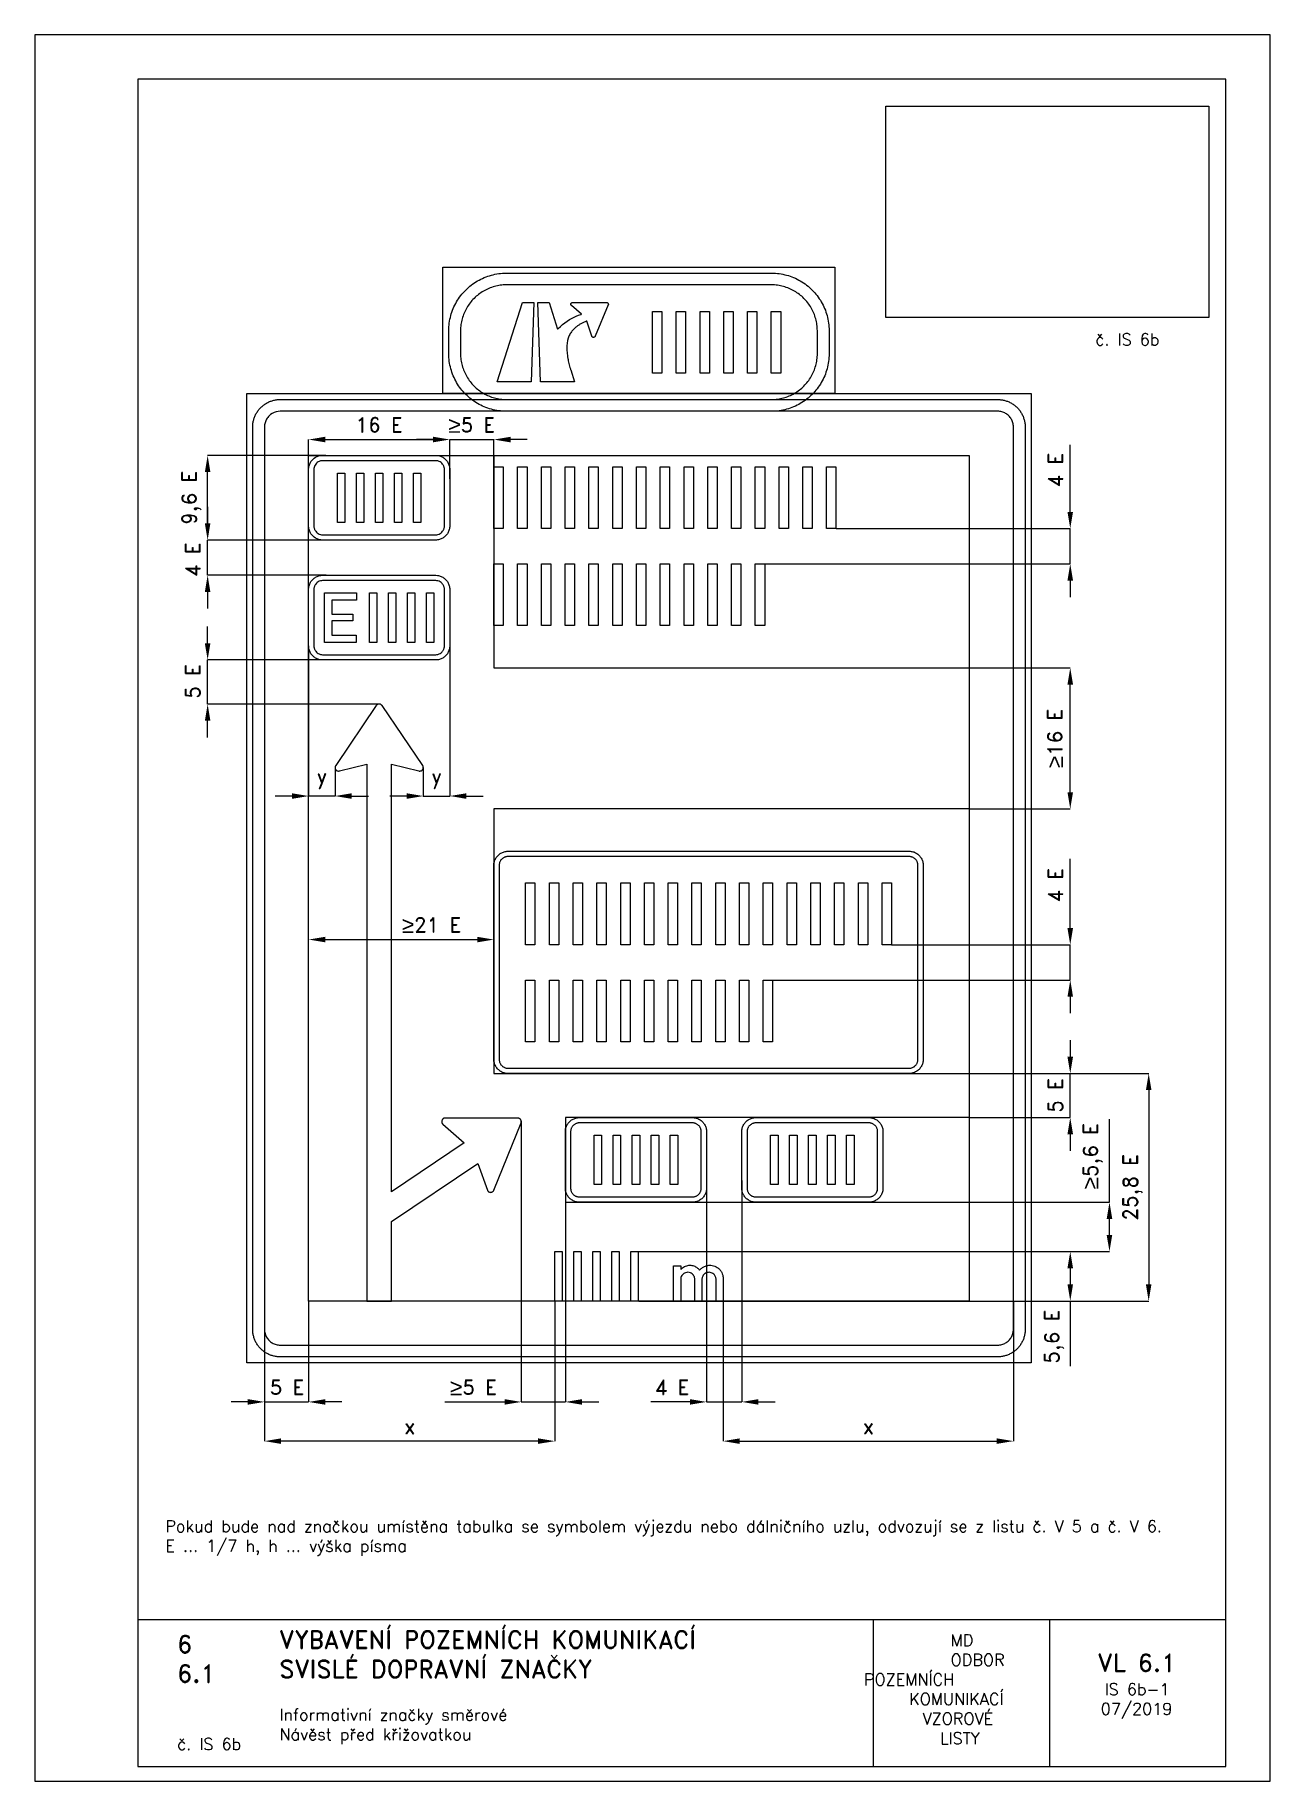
# Paper-space layout 'IS 6b-1' of a CAD drawing. Header units: millimetres. Extents: x 0 to 210, y 0 to 297.
# The model-space entities are those that its viewports show. They can reach past a viewport. Long polylines and large blocks are cut down to what shows.
import ezdxf

# ---------------------------------------------------------------- set-up
doc = ezdxf.new("R2010")
doc.units = ezdxf.units.MM
doc.header["$LTSCALE"] = 5
doc.linetypes.add('ČÁRKOVANÁX2', pattern=[1.5, 1, -0.5])
for name, color, linetype in [('Kóty', 2, 'Continuous'), ('Rozpiska', 7, 'Continuous'), ('Značka', 7, 'Continuous')]:
    doc.layers.add(name, color=color, linetype=linetype)
doc.layers.add('Rámeček', color=6, linetype='Continuous', plot=False)
doc.styles.get("Standard").update_dxf_attribs({"font": 'romand.shx', "height": 75})
doc.dimstyles.get("Standard").update_dxf_attribs({"dimtxt": 75, "dimasz": 85, "dimexe": 0.18, "dimexo": 0.0625, "dimgap": 37.5, "dimtad": 1, "dimdec": 0, "dimzin": 0, "dimdsep": 46, "dimtxsty": 'Standard', "dimcen": 0.09, "dimadec": 0, "dimazin": 0, "dimtfac": 1, "dimtdec": 0, "dimtofl": 0, "dimtmove": 0, "dimatfit": 3, "dimfxl": 1, "dimtolj": 1, "dimtzin": 0, "dimarcsym": 0})
picture_1 = doc.add_image_def('image1.png', size_in_pixel=(510, 334))

psp = doc.layouts.new('IS 6b-1')

# ---------------------------------------------------------------- texts
at = {"layer": 'Rozpiska', "color": 7, "attachment_point": 1}
for s, width, heights, insert, char_height in [('\\pi1.91786;č. IS 6b', 16.5976, [0], (178.39, 246.2), 2), ('Pokud bude nad značkou umístěna tabulka se symbolem výjezdu nebo dálničního uzlu, odvozují se z listu č. V 5 a č. V 6.{\\H1.83333x; }\\PE ... 1/7 h, h ... výška písma{\\H1.74603x; }', 165.9231, [0], (22.17, 44.34), 2), ('6', 149.0422, [0], (24.17, 24.77), 3), ('{\\C6;VYBAVENÍ POZEMNÍCH KOMUNIKACÍ\\P}SVISLÉ DOPRAVNÍ ZNAČKY{\\H1.34524x; }', 149.0422, [0], (41.56, 25.56), 3), ('\\pi14.7414;{\\C6;MD\\P\\pi2.36044;}ODBOR POZEMNÍCH{\\H1.57143x; }\\P\\pi7.69378;KOMUNIKACÍ{\\H1.5x; }\\P\\pi9.97949;{\\C6;VZOROVÉ\\H1.47619x; \\H0.67742x;\\P\\pi12.93187;LISTY\\H1.26984x; }', 33.1018, [0], (140.95, 24.95), 2), ('\\pi1.03113;{\\H1.5x;\\C6;VL 6.1\\P\\pi2.22157;\\H0.66667x;IS 6b-1\\H1.66666x; \\H0.6x;\\P\\pi1.5549;07/2019\\H1.80159x; }', 16.0623, [0], (179.66, 21.61), 2), ('6.1', 149.0422, [0], (24.17, 19.78), 3), ('{\\C6;Informativní značky směrové\\P}Návěst před křižovatkou{\\H1.83333x; }', 149.0422, [0], (41.56, 12.29), 2), ('{\\C6;č. IS 6b}', 18.3305, [2.67], (24.18, 7.3), 2)]:
    psp.add_mtext_dynamic_manual_height_columns(s, width=width, gutter_width=100, heights=heights, dxfattribs=dict(at, insert=insert, char_height=char_height))

msp = doc.modelspace()

# ---------------------------------------------------------------- texts
at = {"layer": 'Kóty', "char_height": 75, "attachment_point": 5}
for s, insert in [('{\\fArial|b0|i0|c238|p34;\\H1.08333x;≥\\A1;\\Fromand|c238;\\H0.92308x;5 E}', (1524.6, 5058.2)), ('\\A1;5 E', (581.9, 147.5)), ('{\\fArial|b0|i0|c238|p34;\\H1.08333x;≥\\A1;\\Fromand|c238;\\H0.92308x;5 E}', (1533.2, 147.5)), ('\\A1;4 E', (2546.3, 147.5))]:
    msp.add_mtext(s, dxfattribs=dict(at, insert=insert))
at = {"layer": 'Kóty', "char_height": 75, "attachment_point": 5, "rotation": 90}
for s, insert in [('\\A1;4 E', (4502.3, 4827.6)), ('\\A1;4 E', (102.3, 4370.2)), ('\\A1;5 E', (102.3, 3749.6)), ('\\A1;5 E', (4502.3, 1636.6)), ('\\A1;{\\fArial|b0|i0|c238|p34;\\H1.08333x;≥\\A1;\\Fromand|c238;\\H0.92308x;5,6 E}', (4692, 1326.9)), ('\\A1;5,6 E', (4495.1, 405.9))]:
    msp.add_mtext(s, dxfattribs=dict(at, insert=insert))
at = {"layer": 'Značka', "color": 2, "insert": (1319.9, 2506.8), "char_height": 75, "attachment_point": 5}
msp.add_mtext('{\\fArial|b0|i0|c238|p34;\\H1.08333x;≥\\A1;\\Fromand|c238;\\H0.92308x;21 E}', dxfattribs=at)

# ---------------------------------------------------------------- blocks, each defined once
blk = doc.blocks.new('*D0')
at = {"layer": 'Defpoints', "color": 0, "transparency": 16777216}
for p in [(2806.7, 587.5), (4287.3, 587.5), (4287.3, -127.5)]:
    blk.add_point(p, dxfattribs=at)
at = {"layer": 'Kóty', "color": 0, "lineweight": -2, "transparency": 16777216}
for p, q in [((2806.7, 587.5), (2806.7, -127.7)), ((4287.3, 587.5), (4287.3, -127.7)), ((2891.7, -127.5), (4202.3, -127.5))]:
    blk.add_line(p, q, dxfattribs=at)
at = {"layer": 'Kóty', "color": 0, "transparency": 16777216}
for points in [[(2891.7, -113.3), (2891.7, -141.6), (2806.7, -127.5)], [(4202.3, -113.3), (4202.3, -141.6), (4287.3, -127.5)]]:
    blk.add_solid(points, dxfattribs=at)
at = {"layer": 'Kóty', "color": 0, "transparency": 16777216, "insert": (3547, -52.5), "char_height": 75, "attachment_point": 5}
blk.add_mtext('\\A1;x', dxfattribs=at)
blk = doc.blocks.new('*D1')
at = {"layer": 'Defpoints', "color": 0, "transparency": 16777216}
for p in [(467.3, 587.5), (1947.9, 587.5), (467.3, -127.5)]:
    blk.add_point(p, dxfattribs=at)
at = {"layer": 'Kóty', "color": 0, "lineweight": -2, "transparency": 16777216}
for p, q in [((467.3, 587.5), (467.3, -127.7)), ((1947.9, 587.5), (1947.9, -127.7)), ((1862.9, -127.5), (552.3, -127.5))]:
    blk.add_line(p, q, dxfattribs=at)
at = {"layer": 'Kóty', "color": 0, "transparency": 16777216}
for points in [[(552.3, -113.3), (552.3, -141.6), (467.3, -127.5)], [(1862.9, -113.3), (1862.9, -141.6), (1947.9, -127.5)]]:
    blk.add_solid(points, dxfattribs=at)
at = {"layer": 'Kóty', "color": 0, "transparency": 16777216, "insert": (1207.6, -52.5), "char_height": 75, "attachment_point": 5}
blk.add_mtext('\\A1;x', dxfattribs=at)
blk = doc.blocks.new('*D2')
at = {"layer": 'Defpoints', "color": 0, "transparency": 16777216}
for p in [(3665.5, 2405.5), (4577.3, 2405.5), (3059.3, 2225.5)]:
    blk.add_point(p, dxfattribs=at)
at = {"layer": 'Kóty', "color": 0, "lineweight": -2, "transparency": 16777216}
for p, q in [((4577.3, 2490.5), (4577.3, 2843.4)), ((3665.5, 2405.5), (4577.5, 2405.5)), ((3059.3, 2225.5), (4577.5, 2225.5)), ((4577.3, 2140.5), (4577.3, 2055.5))]:
    blk.add_line(p, q, dxfattribs=at)
at = {"layer": 'Kóty', "color": 0, "transparency": 16777216}
for points in [[(4563.1, 2490.5), (4591.4, 2490.5), (4577.3, 2405.5)], [(4563.1, 2140.5), (4591.4, 2140.5), (4577.3, 2225.5)]]:
    blk.add_solid(points, dxfattribs=at)
at = {"layer": 'Kóty', "color": 0, "transparency": 16777216, "insert": (4502.3, 2709.4), "char_height": 75, "attachment_point": 5, "rotation": 90}
blk.add_mtext('\\A1;4 E', dxfattribs=at)
blk = doc.blocks.new('*D3')
at = {"layer": 'Defpoints', "color": 0, "transparency": 16777216}
for p in [(1412.3, 3973.2), (1277.3, 3309.4), (1412.3, 3164.2)]:
    blk.add_point(p, dxfattribs=at)
at = {"layer": 'Kóty', "color": 0, "lineweight": -2, "transparency": 16777216}
for p, q in [((1412.3, 3973.1), (1412.3, 3164)), ((1277.3, 3309.4), (1277.3, 3164)), ((1192.3, 3164.2), (1107.3, 3164.2)), ((1497.3, 3164.2), (1582.3, 3164.2))]:
    blk.add_line(p, q, dxfattribs=at)
at = {"layer": 'Kóty', "color": 0, "transparency": 16777216}
for points in [[(1192.3, 3178.3), (1192.3, 3150), (1277.3, 3164.2)], [(1497.3, 3178.3), (1497.3, 3150), (1412.3, 3164.2)]]:
    blk.add_solid(points, dxfattribs=at)
at = {"layer": 'Kóty', "color": 0, "transparency": 16777216, "insert": (1344.8, 3251.7), "char_height": 75, "attachment_point": 5}
blk.add_mtext('\\A1;y', dxfattribs=at)
blk = doc.blocks.new('*D4')
at = {"layer": 'Defpoints', "color": 0, "transparency": 16777216}
for p in [(692.3, 3930.5), (827.3, 3308.3), (692.3, 3164.2)]:
    blk.add_point(p, dxfattribs=at)
at = {"layer": 'Kóty', "color": 0, "lineweight": -2, "transparency": 16777216}
for p, q in [((692.3, 3930.5), (692.3, 3164)), ((827.3, 3308.2), (827.3, 3164)), ((607.3, 3164.2), (522.3, 3164.2)), ((912.3, 3164.2), (997.3, 3164.2))]:
    blk.add_line(p, q, dxfattribs=at)
at = {"layer": 'Kóty', "color": 0, "transparency": 16777216}
for points in [[(607.3, 3178.3), (607.3, 3150), (692.3, 3164.2)], [(912.3, 3178.3), (912.3, 3150), (827.3, 3164.2)]]:
    blk.add_solid(points, dxfattribs=at)
at = {"layer": 'Kóty', "color": 0, "transparency": 16777216, "insert": (759.8, 3251.7), "char_height": 75, "attachment_point": 5}
blk.add_mtext('\\A1;y', dxfattribs=at)
blk = doc.blocks.new('*D5')
at = {"layer": 'Defpoints', "color": 0, "transparency": 16777216}
for p in [(4062.3, 3818.3), (4577.3, 3818.3), (4062.3, 3098.3)]:
    blk.add_point(p, dxfattribs=at)
at = {"layer": 'Kóty', "color": 0, "lineweight": -2, "transparency": 16777216}
for p, q in [((4062.3, 3818.3), (4577.5, 3818.3)), ((4577.3, 3183.3), (4577.3, 3733.3)), ((4062.3, 3098.3), (4577.5, 3098.3))]:
    blk.add_line(p, q, dxfattribs=at)
at = {"layer": 'Kóty', "color": 0, "transparency": 16777216}
for points in [[(4563.1, 3733.3), (4591.4, 3733.3), (4577.3, 3818.3)], [(4563.1, 3183.3), (4591.4, 3183.3), (4577.3, 3098.3)]]:
    blk.add_solid(points, dxfattribs=at)
at = {"layer": 'Kóty', "color": 0, "transparency": 16777216, "insert": (4499.2, 3458.3), "char_height": 75, "attachment_point": 5, "rotation": 90}
blk.add_mtext('\\A1;{\\fArial|b0|i0|c238|p34;\\H1.08333x;≥}16 E', dxfattribs=at)
blk = doc.blocks.new('*D8')
at = {"layer": 'Defpoints', "color": 0, "transparency": 16777216}
for p in [(177.3, 4902.5), (779.9, 4902.5), (779.9, 4470.5)]:
    blk.add_point(p, dxfattribs=at)
at = {"layer": 'Kóty', "color": 0, "lineweight": -2, "transparency": 16777216}
for p, q in [((779.8, 4902.5), (177.1, 4902.5)), ((177.3, 4555.5), (177.3, 4817.5)), ((779.8, 4470.5), (177.1, 4470.5))]:
    blk.add_line(p, q, dxfattribs=at)
at = {"layer": 'Kóty', "color": 0, "transparency": 16777216}
for points in [[(163.1, 4817.5), (191.4, 4817.5), (177.3, 4902.5)], [(163.1, 4555.5), (191.4, 4555.5), (177.3, 4470.5)]]:
    blk.add_solid(points, dxfattribs=at)
at = {"layer": 'Kóty', "color": 0, "transparency": 16777216, "insert": (95.1, 4686.5), "char_height": 75, "attachment_point": 5, "rotation": 90}
blk.add_mtext('\\A1;9,6 E', dxfattribs=at)
blk = doc.blocks.new('*D9')
at = {"layer": 'Defpoints', "color": 0, "transparency": 16777216}
for p in [(1412.3, 4983.3), (692.3, 4830.5), (1412.3, 4807.3)]:
    blk.add_point(p, dxfattribs=at)
at = {"layer": 'Kóty', "color": 0, "lineweight": -2, "transparency": 16777216}
for p, q in [((692.3, 4830.6), (692.3, 4983.5)), ((777.3, 4983.3), (1327.3, 4983.3)), ((1412.3, 4807.4), (1412.3, 4983.5))]:
    blk.add_line(p, q, dxfattribs=at)
at = {"layer": 'Kóty', "color": 0, "transparency": 16777216}
for points in [[(777.3, 4997.5), (777.3, 4969.2), (692.3, 4983.3)], [(1327.3, 4997.5), (1327.3, 4969.2), (1412.3, 4983.3)]]:
    blk.add_solid(points, dxfattribs=at)
at = {"layer": 'Kóty', "color": 0, "transparency": 16777216, "insert": (1052.3, 5058.3), "char_height": 75, "attachment_point": 5}
blk.add_mtext('\\A1;16 E', dxfattribs=at)
blk = doc.blocks.new('*D10')
at = {"layer": 'Defpoints', "color": 0, "transparency": 16777216}
for p in [(4062.3, 1748.5), (4062.3, 587.5), (4977.3, 587.5)]:
    blk.add_point(p, dxfattribs=at)
at = {"layer": 'Kóty', "color": 0, "lineweight": -2, "transparency": 16777216}
for p, q in [((4062.3, 1748.5), (4977.5, 1748.5)), ((4977.3, 1663.5), (4977.3, 672.5)), ((4062.3, 587.5), (4977.5, 587.5))]:
    blk.add_line(p, q, dxfattribs=at)
at = {"layer": 'Kóty', "color": 0, "transparency": 16777216}
for points in [[(4963.1, 1663.5), (4991.4, 1663.5), (4977.3, 1748.5)], [(4963.1, 672.5), (4991.4, 672.5), (4977.3, 587.5)]]:
    blk.add_solid(points, dxfattribs=at)
at = {"layer": 'Kóty', "color": 0, "transparency": 16777216, "insert": (4895.1, 1168), "char_height": 75, "attachment_point": 5, "rotation": 90}
blk.add_mtext('\\A1;25,8 E', dxfattribs=at)

# ---------------------------------------------------------------- dimensions: what is measured, and where the dimension line sits
at = {"layer": 'Kóty'}
for base, p1, p2, text, picture, middle in [((1412.3, 4983.3), (692.3, 4830.5), (1412.3, 4807.3), '16 E', '*D9', (1052.3, 5058.3)), ((692.3, 3164.2), (827.3, 3308.3), (692.3, 3930.5), 'y', '*D4', (759.8, 3251.7)), ((1412.3, 3164.2), (1277.3, 3309.4), (1412.3, 3973.2), 'y', '*D3', (1344.8, 3251.7)), ((467.3, -127.5), (1947.9, 587.5), (467.3, 587.5), 'x', '*D1', (1207.6, -52.5)), ((4287.3, -127.5), (2806.7, 587.5), (4287.3, 587.5), 'x', '*D0', (3547, -52.5))]:
    dim = msp.add_linear_dim(base=base, p1=p1, p2=p2, text=text, dimstyle='Standard', dxfattribs=at)
    dim.commit()
    dim.dimension.update_dxf_attribs({"geometry": picture, "text_midpoint": middle})
for base, p1, p2, text, picture, middle in [((177.3, 4902.5), (779.9, 4470.5), (779.9, 4902.5), '9,6 E', '*D8', (95.1, 4686.5)), ((4577.3, 3818.3), (4062.3, 3098.3), (4062.3, 3818.3), '{\\fArial|b0|i0|c238|p34;\\H1.08333x;≥}16 E', '*D5', (4499.2, 3458.3)), ((4577.3, 2405.5), (3059.3, 2225.5), (3665.5, 2405.5), '4 E', '*D2', (4502.3, 2709.4)), ((4977.3, 587.5), (4062.3, 1748.5), (4062.3, 587.5), '25,8 E', '*D10', (4895.1, 1168))]:
    dim = msp.add_linear_dim(base=base, p1=p1, p2=p2, angle=90, text=text, dimstyle='Standard', dxfattribs=at)
    dim.commit()
    dim.dimension.update_dxf_attribs({"geometry": picture, "text_midpoint": middle})

# ---------------------------------------------------------------- linework, layer by layer
at = {"layer": 'Kóty'}
for p, q in [((1327.3, 4983.2), (1242.3, 4983.2)), ((1412.3, 4783.6), (1412.3, 4983.3)), ((1637.3, 4844), (1637.3, 4983.3)), ((1807.3, 4983.2), (1722.3, 4983.2)), ((4577.3, 4614), (4577.3, 4956.2)), ((177.3, 4640.5), (177.3, 4555.5)), ((779.9, 4470.5), (177.1, 4470.5)), ((3382.5, 4529), (4577.5, 4529)), ((781.5, 4290.5), (177.1, 4290.5)), ((3018.7, 4349), (4577.5, 4349)), ((177.3, 4205.5), (177.3, 4120.5)), ((4577.3, 4264), (4577.3, 4179)), ((177.3, 3943.5), (177.3, 4028.5)), ((799.6, 3858.5), (177.1, 3858.5)), ((1052.2, 3633.5), (177.1, 3633.4)), ((177.3, 3463.4), (177.3, 3548.4)), ((4577.3, 1918.5), (4577.3, 1833.5)), ((4062.3, 1748.5), (4577.5, 1748.5)), ((4062.3, 1523.5), (4577.5, 1523.5)), ((1776.9, 1504.6), (1776.9, 72.3)), ((4577.3, 1438.5), (4577.3, 1353.5)), ((4777.3, 1091.5), (4777.3, 1514.7)), ((2001.9, 1198.9), (2001.9, 72.3)), ((2721.9, 1202.1), (2721.9, 72.3)), ((2901.9, 1202.1), (2901.9, 72.3)), ((4062.3, 1091.5), (4777.5, 1091.5)), ((4777.3, 924.5), (4777.3, 1006.5)), ((2374.1, 839.5), (4577.5, 839.5)), ((4481.5, 839.5), (4777.5, 839.5)), ((4577.3, 754.5), (4577.3, 672.5)), ((692.3, 587.5), (692.3, 72.3)), ((2377.3, 587.5), (4577.5, 587.5)), ((467.3, 534.4), (467.3, 72.3)), ((382.3, 72.5), (297.3, 72.5)), ((862.3, 72.5), (777.3, 72.5)), ((1386.7, 72.5), (1691.9, 72.5)), ((2086.9, 72.5), (2171.9, 72.5)), ((2636.9, 72.5), (2437.1, 72.5)), ((2986.9, 72.5), (3071.9, 72.5))]:
    msp.add_line(p, q, dxfattribs=at)
for points in [[(1412.3, 4983.2), (1637.3, 4983.2)], [(177.3, 4290.5), (177.3, 4470.5)], [(4577.3, 4349), (4577.3, 4529)], [(177.1, 3633.4), (177.3, 3858.5)], [(827.8, 3164.2), (692.3, 3164)], [(1276.1, 3164.2), (1412.3, 3164.2)], [(4577.3, 2225.5), (4577.3, 2405.5)], [(4577.5, 1523.5), (4577.3, 1748.5)], [(4577.3, 587.5), (4577.3, 254.2)], [(467.3, 72.5), (692.3, 72.5)], [(1776.9, 72.5), (2001.9, 72.5)], [(2721.9, 72.3), (2901.9, 72.3)]]:
    msp.add_lwpolyline(points, dxfattribs=at)
for points in [[(1327.3, 4997.3), (1327.3, 4969), (1412.3, 4983.2)], [(1722.3, 4997.3), (1722.3, 4969), (1637.3, 4983.2)], [(163.1, 4555.5), (191.4, 4555.5), (177.3, 4470.5)], [(4563.1, 4614), (4591.4, 4614), (4577.3, 4529)], [(163.1, 4205.5), (191.4, 4205.5), (177.3, 4290.5)], [(4563.1, 4264), (4591.4, 4264), (4577.3, 4349)], [(163.1, 3943.5), (191.4, 3943.5), (177.3, 3858.5)], [(163.1, 3548.4), (191.4, 3548.4), (177.3, 3633.4)], [(4563.1, 1833.5), (4591.4, 1833.5), (4577.3, 1748.5)], [(4563.1, 1438.5), (4591.4, 1438.5), (4577.3, 1523.5)], [(4763.1, 1006.5), (4791.4, 1006.5), (4777.3, 1091.5)], [(4763.1, 924.5), (4791.4, 924.5), (4777.3, 839.5)], [(4563.1, 754.5), (4591.4, 754.5), (4577.3, 839.5)], [(4563.1, 672.5), (4591.4, 672.5), (4577.3, 587.5)], [(382.3, 86.7), (382.3, 58.4), (467.3, 72.5)], [(777.3, 86.7), (777.3, 58.4), (692.3, 72.5)], [(1691.9, 86.7), (1691.9, 58.4), (1776.9, 72.5)], [(2086.9, 86.7), (2086.9, 58.4), (2001.9, 72.5)], [(2636.9, 86.7), (2636.9, 58.4), (2721.9, 72.5)], [(2986.9, 86.7), (2986.9, 58.4), (2901.9, 72.5)]]:
    msp.add_solid(points, dxfattribs=at)
at = {"layer": 'Značka', "color": 6, "linetype": 'ČÁRKOVANÁX2', "ltscale": 7.5}
for p, q in [((1637.3, 4902.5), (1637.3, 3818.3)), ((1637.3, 3818.3), (4062.3, 3818.3)), ((1637.3, 3098.3), (1637.3, 1748.5)), ((4062.3, 3098.3), (1637.3, 3098.3)), ((1637.3, 1748.5), (4062.3, 1748.5)), ((4062.3, 1523.5), (2001.9, 1523.5)), ((2001.9, 1523.5), (2001.9, 1091.5)), ((2001.9, 1091.5), (4062.3, 1091.5))]:
    msp.add_line(p, q, dxfattribs=at)
at = {"layer": 'Značka', "color": 2}
for p, q in [((692.3, 2382.1), (692.3, 2432)), ((777.3, 2431.8), (1552.3, 2431.8)), ((1637.3, 2382.1), (1637.3, 2432))]:
    msp.add_line(p, q, dxfattribs=at)
at = {"layer": 'Značka', "color": 3}
for points in [[(1377.3, 5217.5), (1377.3, 5862.5), (3377.3, 5862.5), (3377.3, 5217.5), (1377.3, 5217.5)], [(1827.1, 5277.5), (1654.3, 5277.5), (1783.9, 5682.5), (1841.9, 5682.5), (1827.1, 5277.5)], [(2446.3, 5322.5), (2446.3, 5637.5), (2494, 5637.5), (2494, 5322.5), (2446.3, 5322.5)], [(2567.5, 5322.5), (2567.5, 5637.5), (2615.3, 5637.5), (2615.3, 5322.5), (2567.5, 5322.5)], [(2688.8, 5322.5), (2688.8, 5637.5), (2736.5, 5637.5), (2736.5, 5322.5), (2688.8, 5322.5)], [(2810, 5322.5), (2810, 5637.5), (2857.8, 5637.5), (2857.8, 5322.5), (2810, 5322.5)], [(2931.3, 5322.5), (2931.3, 5637.5), (2979, 5637.5), (2979, 5322.5), (2931.3, 5322.5)], [(3052.5, 5322.5), (3052.5, 5637.5), (3100.3, 5637.5), (3100.3, 5322.5), (3052.5, 5322.5)], [(377.3, 272.5), (377.3, 5217.5), (4377.3, 5217.5), (4377.3, 272.5), (377.3, 272.5)], [(1637.3, 4529), (1637.3, 4844), (1685, 4844), (1685, 4529), (1637.3, 4529)], [(1758.5, 4529), (1758.5, 4844), (1806.3, 4844), (1806.3, 4529), (1758.5, 4529)], [(1879.8, 4529), (1879.8, 4844), (1927.5, 4844), (1927.5, 4529), (1879.8, 4529)], [(2001, 4529), (2001, 4844), (2048.7, 4844), (2048.7, 4529), (2001, 4529)], [(2122.2, 4529), (2122.2, 4844), (2170, 4844), (2170, 4529), (2122.2, 4529)], [(2243.5, 4529), (2243.5, 4844), (2291.2, 4844), (2291.2, 4529), (2243.5, 4529)], [(2364.7, 4529), (2364.7, 4844), (2412.5, 4844), (2412.5, 4529), (2364.7, 4529)], [(2486, 4529), (2486, 4844), (2533.7, 4844), (2533.7, 4529), (2486, 4529)], [(2607.2, 4529), (2607.2, 4844), (2655, 4844), (2655, 4529), (2607.2, 4529)], [(2728.5, 4529), (2728.5, 4844), (2776.2, 4844), (2776.2, 4529), (2728.5, 4529)], [(2849.7, 4529), (2849.7, 4844), (2897.4, 4844), (2897.4, 4529), (2849.7, 4529)], [(2970.9, 4529), (2970.9, 4844), (3018.7, 4844), (3018.7, 4529), (2970.9, 4529)], [(3092.2, 4529), (3092.2, 4844), (3139.9, 4844), (3139.9, 4529), (3092.2, 4529)], [(3213.4, 4529), (3213.4, 4844), (3261.2, 4844), (3261.2, 4529), (3213.4, 4529)], [(3334.7, 4529), (3334.7, 4844), (3382.4, 4844), (3382.4, 4529), (3334.7, 4529)], [(1637.3, 4034), (1637.3, 4349), (1685, 4349), (1685, 4034), (1637.3, 4034)], [(1758.5, 4034), (1758.5, 4349), (1806.3, 4349), (1806.3, 4034), (1758.5, 4034)], [(1879.8, 4034), (1879.8, 4349), (1927.5, 4349), (1927.5, 4034), (1879.8, 4034)], [(2001, 4034), (2001, 4349), (2048.7, 4349), (2048.7, 4034), (2001, 4034)], [(2122.2, 4034), (2122.2, 4349), (2170, 4349), (2170, 4034), (2122.2, 4034)], [(2243.5, 4034), (2243.5, 4349), (2291.2, 4349), (2291.2, 4034), (2243.5, 4034)], [(2364.7, 4034), (2364.7, 4349), (2412.5, 4349), (2412.5, 4034), (2364.7, 4034)], [(2486, 4034), (2486, 4349), (2533.7, 4349), (2533.7, 4034), (2486, 4034)], [(2607.2, 4034), (2607.2, 4349), (2655, 4349), (2655, 4034), (2607.2, 4034)], [(2728.5, 4034), (2728.5, 4349), (2776.2, 4349), (2776.2, 4034), (2728.5, 4034)], [(2849.7, 4034), (2849.7, 4349), (2897.4, 4349), (2897.4, 4034), (2849.7, 4034)], [(2970.9, 4034), (2970.9, 4349), (3018.7, 4349), (3018.7, 4034), (2970.9, 4034)], [(773.3, 3948.5), (773.3, 4200.5), (935.9, 4200.5), (935.9, 4164.2), (811.5, 4164.2), (811.5, 4092.3), (917.5, 4092.3), (917.5, 4058.6), (811.5, 4058.6), (811.5, 3984.3), (935.6, 3984.3), (935.6, 3948.5), (773.3, 3948.5)], [(1002.1, 3948.5), (1002.1, 4200.5), (1040.3, 4200.5), (1040.3, 3948.5), (1002.1, 3948.5)], [(1099.1, 3948.5), (1099.1, 4200.5), (1137.3, 4200.5), (1137.3, 3948.5), (1099.1, 3948.5)], [(1196.1, 3948.5), (1196.1, 4200.5), (1234.3, 4200.5), (1234.3, 3948.5), (1196.1, 3948.5)], [(1293.1, 3948.5), (1293.1, 4200.5), (1331.3, 4200.5), (1331.3, 3948.5), (1293.1, 3948.5)], [(1947.9, 587.5), (1947.9, 839.5), (1986, 839.5), (1986, 587.5), (1947.9, 587.5)], [(2044.8, 587.5), (2044.8, 839.5), (2083, 839.5), (2083, 587.5), (2044.8, 587.5)], [(2141.8, 587.5), (2141.8, 839.5), (2180, 839.5), (2180, 587.5), (2141.8, 587.5)], [(2238.8, 587.5), (2238.8, 839.5), (2277, 839.5), (2277, 587.5), (2238.8, 587.5)], [(2335.8, 587.5), (2335.8, 839.5), (2374, 839.5), (2374, 587.5), (2335.8, 587.5)]]:
    msp.add_lwpolyline(points, dxfattribs=at)
for points in [[(1702.3, 5127.5), (1701.1, 5127.5), (1700, 5127.5, -0.032194), (1661.9, 5130.2, -0.035446), (1624.4, 5138, -0.036276), (1588.2, 5150.2, -0.034428), (1554.1, 5167.4, -0.033715), (1522.3, 5188.6, -0.034078), (1493.7, 5213.9, -0.034199), (1468.4, 5242.5, -0.034236), (1447.2, 5274.3, -0.034045), (1430.1, 5308.5, -0.033412), (1417.7, 5344.7, -0.034121), (1409.8, 5382.1, -0.036749), (1407.3, 5420.2), (1407.3, 5421.4), (1407.3, 5422.5), (1407.3, 5537.5), (1407.3, 5538.7, -0.00074), (1407.3, 5539.8, -0.032178), (1410, 5577.9, -0.035439), (1417.7, 5615.4, -0.036264), (1430, 5651.6, -0.034423), (1447.2, 5685.7, -0.033716), (1468.4, 5717.5, -0.034085), (1493.7, 5746.1, -0.034213), (1522.3, 5771.4, -0.034234), (1554.1, 5792.6, -0.034049), (1588.3, 5809.7, -0.033422), (1624.4, 5822.1, -0.034131), (1661.9, 5830, -0.036757), (1700, 5832.5), (1701.1, 5832.5), (1702.3, 5832.5), (3052.3, 5832.5), (3053.4, 5832.5), (3054.6, 5832.5, -0.032193), (3092.7, 5829.8, -0.035446), (3130.1, 5822.1, -0.036277), (3166.3, 5809.8, -0.034428), (3200.4, 5792.6, -0.033716), (3232.2, 5771.4, -0.034084), (3260.9, 5746.1, -0.034204), (3286.2, 5717.5, -0.034236), (3307.4, 5685.7, -0.034042), (3324.5, 5651.5, -0.033406), (3336.8, 5615.4, -0.034128), (3344.7, 5577.9, -0.036739), (3347.3, 5539.8), (3347.3, 5538.7), (3347.3, 5537.5), (3347.3, 5422.5), (3347.3, 5421.4), (3347.3, 5420.2, -0.032175), (3344.6, 5382.1, -0.035445), (3336.8, 5344.7, -0.036261), (3324.6, 5308.5, -0.034411), (3307.4, 5274.3, -0.033711), (3286.2, 5242.6, -0.034085), (3260.9, 5213.9, -0.034222), (3232.2, 5188.6, -0.034237), (3200.4, 5167.4, -0.034051), (3166.3, 5150.3, -0.033424), (3130.1, 5138, -0.034132), (3092.7, 5130.1, -0.036758), (3054.6, 5127.5), (3053.4, 5127.5), (3052.3, 5127.5), (1702.3, 5127.5)], [(1702.3, 5187.5), (3052.3, 5187.5), (3053.2, 5187.5), (3054.1, 5187.5, 0.032173), (3084.5, 5189.6, 0.035458), (3114.3, 5195.8, 0.036275), (3143.1, 5205.6, 0.034418), (3170.3, 5219.3, 0.033735), (3195.6, 5236.2, 0.03409), (3218.4, 5256.3, 0.034199), (3238.6, 5279.1, 0.034224), (3255.5, 5304.5, 0.034055), (3269.1, 5331.7, 0.033424), (3278.9, 5360.5, 0.034137), (3285.2, 5390.3, 0.036743), (3287.3, 5420.7, 0.001058), (3287.3, 5421.6), (3287.3, 5422.5), (3287.3, 5537.5), (3287.3, 5538.4), (3287.3, 5539.4, 0.032187), (3285.1, 5569.7, 0.035444), (3278.9, 5599.5, 0.036273), (3269.2, 5628.4, 0.034418), (3255.5, 5655.5, 0.033725), (3238.6, 5680.9, 0.034074), (3218.4, 5703.7, 0.034215), (3195.6, 5723.9, 0.034231), (3170.3, 5740.7, 0.034048), (3143.1, 5754.3, 0.033393), (3114.3, 5764.2, 0.034133), (3084.5, 5770.5, 0.036759), (3054.1, 5772.5), (3053.2, 5772.5), (3052.3, 5772.5), (1702.3, 5772.5), (1701.4, 5772.5), (1700.4, 5772.5, 0.032173), (1670.1, 5770.4, 0.035459), (1640.3, 5764.2, 0.036274), (1611.4, 5754.4, 0.034424), (1584.2, 5740.7, 0.033732), (1558.9, 5723.8, 0.034093), (1536.1, 5703.7, 0.034205), (1515.9, 5680.9, 0.034231), (1499.1, 5655.5, 0.034055), (1485.5, 5628.3, 0.033417), (1475.6, 5599.5, 0.034129), (1469.3, 5569.7, 0.036743), (1467.3, 5539.4, 0.000794), (1467.3, 5538.4), (1467.3, 5537.5), (1467.3, 5422.5), (1467.3, 5421.6), (1467.3, 5420.7, 0.032171), (1469.4, 5390.3, 0.035444), (1475.6, 5360.5, 0.036265), (1485.4, 5331.7, 0.034426), (1499.1, 5304.5, 0.033729), (1516, 5279.2, 0.034083), (1536.1, 5256.3, 0.034212), (1558.9, 5236.2, 0.034229), (1584.2, 5219.3, 0.034046), (1611.4, 5205.7, 0.033397), (1640.3, 5195.8, 0.034137), (1670.1, 5189.5, 0.03676), (1700.4, 5187.5), (1701.4, 5187.5), (1702.3, 5187.5)], [(1875.7, 5277.5), (1860.8, 5682.5), (1918.9, 5682.5), (1962.6, 5546), (1964.1, 5547.7), (1965.6, 5549.3), (1976.4, 5560.2), (1987.9, 5570.4), (1999.3, 5579.5), (2011.3, 5588), (2023.6, 5595.8), (2036.3, 5602.9), (2046.8, 5608.2), (2057.5, 5612.9), (2069.1, 5617.5), (2080.9, 5621.5), (2083, 5622.1), (2085.1, 5622.8), (2033, 5666.5), (2032.9, 5666.6), (2032.8, 5666.7), (2032.2, 5667.3), (2031.7, 5667.9), (2031.3, 5668.5), (2030.9, 5669.2), (2030.6, 5669.9), (2030.3, 5670.6), (2030.1, 5671.2), (2030, 5671.8), (2029.9, 5672.5), (2029.9, 5673.2), (2029.9, 5673.3), (2029.9, 5673.4), (2029.9, 5673.6), (2029.9, 5673.8), (2029.9, 5674.3), (2030, 5674.7), (2030.2, 5675.8), (2030.5, 5676.8), (2031.2, 5678.1), (2032, 5679.2), (2032.9, 5680.2), (2034.1, 5681.1), (2035.1, 5681.6), (2036.1, 5682.1), (2037.3, 5682.4), (2038.5, 5682.5), (2038.8, 5682.5), (2039, 5682.5), (2212.2, 5682.5), (2212.4, 5682.5), (2212.6, 5682.5), (2214.1, 5682.3), (2215.6, 5681.9), (2216.9, 5681.2), (2218, 5680.4), (2219, 5679.4), (2219.9, 5678.3), (2220.4, 5677.3), (2220.8, 5676.3), (2221.2, 5674.8, -0.045576), (2221.3, 5673.4, -0.013193), (2221.3, 5673), (2221.3, 5672.5), (2221.2, 5672.2), (2221.2, 5671.8), (2221.1, 5671.4), (2221, 5671.1), (2220.9, 5670.8), (2220.8, 5670.5), (2220.7, 5670.2), (2220.6, 5670), (2220.6, 5669.9), (2220.6, 5669.9), (2153.5, 5510.2), (2153.4, 5510), (2153.4, 5509.9), (2152.8, 5508.9), (2152.2, 5508), (2151.5, 5507.2), (2150.7, 5506.5), (2149.8, 5505.9), (2148.9, 5505.4), (2148.1, 5505.1), (2147.2, 5504.9), (2146.3, 5504.7), (2145.4, 5504.6), (2145.3, 5504.6), (2145.1, 5504.6), (2144.9, 5504.6), (2144.7, 5504.6), (2144.4, 5504.6), (2144.1, 5504.7), (2143.2, 5504.8), (2142.4, 5505), (2141.3, 5505.4), (2140.3, 5505.9), (2139.4, 5506.6), (2138.6, 5507.3), (2138, 5508), (2137.5, 5508.7), (2137, 5509.6), (2136.6, 5510.5), (2136.5, 5510.6), (2136.4, 5510.8), (2110.7, 5587.7), (2108.4, 5586.9), (2106.1, 5586, 0.022493), (2091, 5579.3, 0.024401), (2076.5, 5571.2, 0.023289), (2064, 5562.9, 0.023887), (2052.3, 5553.4, 0.024392), (2042.2, 5543.6, 0.027816), (2033.1, 5532.8, 0.022844), (2027.1, 5524, 0.02384), (2021.9, 5514.8, 0.027907), (2017.5, 5505, 0.035327), (2014.4, 5494.7), (2014, 5492.9), (2013.6, 5491.1), (2013.3, 5489.6), (2013, 5487.8), (2012.7, 5486, 0.020215), (2010.8, 5472.1, 0.017014), (2010, 5458.2, 0.015131), (2010, 5443.6, 0.012797), (2010.8, 5428.9, 0.012175), (2012.3, 5413.2, 0.011447), (2014.6, 5397.5, 0.008902), (2017, 5384.4, 0.008025), (2019.9, 5371.4, 0.008849), (2023.4, 5357.3, 0.009907), (2027.5, 5343.3), (2028.3, 5340.8), (2029.1, 5338.3), (2048.5, 5277.5), (1875.7, 5277.5)], [(547.3, 302.5), (546.7, 302.5), (546.2, 302.5, -0.03218), (528.1, 303.8, -0.035443), (510.3, 307.5, -0.036267), (493.2, 313.3, -0.03442), (477, 321.5, -0.033721), (461.9, 331.5, -0.034085), (448.3, 343.5, -0.034209), (436.3, 357.1, -0.034229), (426.2, 372.2, -0.034044), (418.1, 388.4, -0.033412), (412.2, 405.6, -0.034127), (408.5, 423.4, -0.036745), (407.3, 441.4), (407.3, 442), (407.3, 442.5), (407.3, 5047.5), (407.3, 5048.1, -0.000704), (407.3, 5048.6, -0.032179), (408.5, 5066.7, -0.035438), (412.2, 5084.5, -0.036265), (418, 5101.6, -0.034427), (426.2, 5117.8, -0.033708), (436.3, 5132.9, -0.034071), (448.3, 5146.5, -0.034207), (461.9, 5158.5, -0.034231), (477, 5168.6, -0.034014), (493.2, 5176.7, -0.03341), (510.3, 5182.6, -0.034149), (528.1, 5186.3, -0.036731), (546.2, 5187.5), (546.7, 5187.5), (547.3, 5187.5), (4207.3, 5187.5), (4207.8, 5187.5), (4208.4, 5187.5, -0.032167), (4226.5, 5186.2, -0.035453), (4244.2, 5182.6, -0.036279), (4261.4, 5176.7, -0.034431), (4277.6, 5168.6, -0.033715), (4292.7, 5158.5, -0.034084), (4306.3, 5146.5, -0.034211), (4318.3, 5132.9, -0.034219), (4328.3, 5117.8, -0.03404), (4336.4, 5101.6, -0.033412), (4342.3, 5084.5, -0.034122), (4346.1, 5066.7, -0.036757), (4347.3, 5048.6), (4347.3, 5048.1), (4347.3, 5047.5), (4347.3, 442.5), (4347.3, 442), (4347.3, 441.4, -0.032193), (4346, 423.3, -0.035448), (4342.3, 405.6, -0.036256), (4336.5, 388.4, -0.034424), (4328.3, 372.2, -0.033725), (4318.3, 357.1, -0.034089), (4306.3, 343.5, -0.03422), (4292.7, 331.5, -0.034236), (4277.6, 321.5, -0.034046), (4261.4, 313.3, -0.033419), (4244.2, 307.5, -0.03413), (4226.4, 303.7, -0.036745), (4208.4, 302.5), (4207.8, 302.5), (4207.3, 302.5), (547.3, 302.5)], [(547.3, 362.5), (4207.3, 362.5), (4207.6, 362.5), (4207.9, 362.5, 0.032178), (4218.2, 363.2, 0.035444), (4228.4, 365.4, 0.036267), (4238.2, 368.7, 0.034422), (4247.5, 373.3, 0.033731), (4256.1, 379.1, 0.034071), (4263.8, 386, 0.034205), (4270.7, 393.7, 0.034223), (4276.5, 402.3, 0.034048), (4281.1, 411.6), (4284.4, 421.4), (4286.6, 431.6, 0.036741), (4287.3, 441.9), (4287.3, 442.2), (4287.3, 442.5), (4287.3, 5047.5), (4287.3, 5047.8), (4287.3, 5048.1, 0.032183), (4286.5, 5058.5, 0.035447), (4284.4, 5068.6, 0.036274), (4281.1, 5078.4, 0.034425), (4276.5, 5087.7, 0.033755), (4270.7, 5096.3, 0.034097), (4263.8, 5104.1, 0.034164), (4256.1, 5110.9, 0.034206), (4247.5, 5116.7, 0.034035), (4238.2, 5121.3, 0.03347), (4228.4, 5124.7, 0.034127), (4218.2, 5126.8, 0.036766), (4207.9, 5127.5), (4207.6, 5127.5), (4207.3, 5127.5), (547.3, 5127.5), (547, 5127.5), (546.6, 5127.5), (536.3, 5126.8), (526.2, 5124.7), (516.4, 5121.4), (507.1, 5116.7), (498.5, 5110.9), (490.7, 5104.1, 0.034235), (483.8, 5096.3, 0.034206), (478.1, 5087.7, 0.034031), (473.5, 5078.4, 0.03342), (470.1, 5068.6, 0.034122), (468, 5058.5, 0.036744), (467.3, 5048.1), (467.3, 5047.8), (467.3, 5047.5), (467.3, 442.5), (467.3, 442.2), (467.3, 441.9, 0.03218), (468, 431.6, 0.035443), (470.1, 421.4, 0.036267), (473.4, 411.6, 0.034421), (478.1, 402.3, 0.033721), (483.8, 393.7, 0.034085), (490.7, 386, 0.03421), (498.5, 379.1, 0.034229), (507.1, 373.3, 0.034044), (516.4, 368.7, 0.033411), (526.2, 365.4, 0.034128), (536.3, 363.2, 0.036745), (546.6, 362.5), (547, 362.5), (547.3, 362.5)], [(764.3, 4470.5), (764, 4470.5), (763.7, 4470.5), (754.4, 4471.2), (745.3, 4473.1), (736.4, 4476.1), (728.1, 4480.3), (720.4, 4485.4, -0.034133), (713.4, 4491.6, -0.034169), (707.2, 4498.6, -0.034207), (702, 4506.4, -0.034059), (697.8, 4514.7, -0.033411), (694.8, 4523.5, -0.034139), (692.9, 4532.7, -0.036746), (692.3, 4541.9), (692.3, 4542.2), (692.3, 4542.5), (692.3, 4830.5), (692.3, 4830.8), (692.3, 4831.1, -0.032183), (692.9, 4840.4, -0.035432), (694.8, 4849.5, -0.036254), (697.8, 4858.3, -0.03441), (702, 4866.7, -0.03375), (707.2, 4874.4, -0.034092), (713.4, 4881.4, -0.034242), (720.4, 4887.6), (728.1, 4892.8), (736.4, 4896.9), (745.3, 4900), (754.4, 4901.9), (763.7, 4902.5), (764, 4902.5), (764.3, 4902.5), (1340.3, 4902.5), (1340.6, 4902.5), (1340.8, 4902.5), (1350.1, 4901.9), (1359.3, 4900), (1368.1, 4897), (1376.4, 4892.8, -0.033788), (1384.2, 4887.6, -0.034133), (1391.2, 4881.4, -0.034172), (1397.4, 4874.4, -0.034207), (1402.5, 4866.7, -0.034056), (1406.7, 4858.3, -0.033411), (1409.7, 4849.5, -0.034142), (1411.7, 4840.4, -0.036746), (1412.3, 4831.1), (1412.3, 4830.8), (1412.3, 4830.5), (1412.3, 4542.5), (1412.3, 4542.2), (1412.3, 4541.9, -0.03218), (1411.6, 4532.7, -0.035439), (1409.7, 4523.5, -0.036245), (1406.7, 4514.7, -0.034399), (1402.5, 4506.4, -0.033747), (1397.4, 4498.6, -0.034092), (1391.2, 4491.6, -0.034244), (1384.2, 4485.4, -0.034223), (1376.4, 4480.3, -0.034099), (1368.1, 4476.1, -0.0334), (1359.3, 4473.1, -0.034084), (1350.1, 4471.1, -0.036811), (1340.8, 4470.5), (1340.6, 4470.5), (1340.3, 4470.5), (764.3, 4470.5)], [(764.3, 3858.5), (764, 3858.5), (763.7, 3858.5), (754.4, 3859.2, -0.035426), (745.3, 3861.1, -0.036272), (736.4, 3864.1, -0.034444), (728.1, 3868.3, -0.033721), (720.4, 3873.4, -0.034073), (713.4, 3879.6, -0.034221), (707.2, 3886.6, -0.034222), (702, 3894.4, -0.034047), (697.8, 3902.7, -0.033411), (694.8, 3911.5, -0.03413), (692.9, 3920.7, -0.036746), (692.3, 3929.9), (692.3, 3930.2), (692.3, 3930.5), (692.3, 4218.5), (692.3, 4218.8), (692.3, 4219.1, -0.032179), (692.9, 4228.4, -0.035449), (694.8, 4237.5, -0.036279), (697.8, 4246.3, -0.034434), (702, 4254.7, -0.033705), (707.2, 4262.4, -0.034075), (713.4, 4269.4, -0.034222), (720.4, 4275.6, -0.034249), (728.1, 4280.8), (736.4, 4284.9), (745.3, 4288), (754.4, 4289.9), (763.7, 4290.5), (764, 4290.5), (764.3, 4290.5), (1340.3, 4290.5), (1340.6, 4290.5), (1340.8, 4290.5), (1350.1, 4289.9, -0.035427), (1359.3, 4288, -0.036273), (1368.1, 4285, -0.034439), (1376.4, 4280.8, -0.033723), (1384.2, 4275.6, -0.034073), (1391.2, 4269.4, -0.034223), (1397.4, 4262.4, -0.034222), (1402.5, 4254.7, -0.034044), (1406.7, 4246.3, -0.033411), (1409.7, 4237.5, -0.034133), (1411.7, 4228.4, -0.036746), (1412.3, 4219.1), (1412.3, 4218.8), (1412.3, 4218.5), (1412.3, 3930.5), (1412.3, 3930.2), (1412.3, 3929.9, -0.032176), (1411.6, 3920.7, -0.035456), (1409.7, 3911.5, -0.036269), (1406.7, 3902.7, -0.034422), (1402.5, 3894.4, -0.033702), (1397.4, 3886.6, -0.034075), (1391.2, 3879.6, -0.034224), (1384.2, 3873.4, -0.034246), (1376.4, 3868.3, -0.034029), (1368.1, 3864.1, -0.033376), (1359.3, 3861.1, -0.034135), (1350.1, 3859.1, -0.036733), (1340.8, 3858.5), (1340.6, 3858.5), (1340.3, 3858.5), (764.3, 3858.5)], [(764.3, 3858.5), (764, 3858.5), (763.7, 3858.5), (754.4, 3859.2, -0.035426), (745.3, 3861.1, -0.036272), (736.4, 3864.1, -0.034444), (728.1, 3868.3, -0.033721), (720.4, 3873.4, -0.034073), (713.4, 3879.6, -0.034221), (707.2, 3886.6, -0.034222), (702, 3894.4, -0.034047), (697.8, 3902.7, -0.033411), (694.8, 3911.5, -0.03413), (692.9, 3920.7, -0.036746), (692.3, 3929.9), (692.3, 3930.2), (692.3, 3930.5), (692.3, 4218.5), (692.3, 4218.8), (692.3, 4219.1, -0.032179), (692.9, 4228.4, -0.035449), (694.8, 4237.5, -0.036279), (697.8, 4246.3, -0.034434), (702, 4254.7, -0.033705), (707.2, 4262.4, -0.034075), (713.4, 4269.4, -0.034222), (720.4, 4275.6, -0.034249), (728.1, 4280.8), (736.4, 4284.9), (745.3, 4288), (754.4, 4289.9), (763.7, 4290.5), (764, 4290.5), (764.3, 4290.5), (1340.3, 4290.5), (1340.6, 4290.5), (1340.8, 4290.5), (1350.1, 4289.9, -0.035427), (1359.3, 4288, -0.036273), (1368.1, 4285, -0.034439), (1376.4, 4280.8, -0.033723), (1384.2, 4275.6, -0.034073), (1391.2, 4269.4, -0.034223), (1397.4, 4262.4, -0.034222), (1402.5, 4254.7, -0.034044), (1406.7, 4246.3, -0.033411), (1409.7, 4237.5, -0.034133), (1411.7, 4228.4, -0.036746), (1412.3, 4219.1), (1412.3, 4218.8), (1412.3, 4218.5), (1412.3, 3930.5), (1412.3, 3930.2), (1412.3, 3929.9, -0.032176), (1411.6, 3920.7, -0.035456), (1409.7, 3911.5, -0.036269), (1406.7, 3902.7, -0.034422), (1402.5, 3894.4, -0.033702), (1397.4, 3886.6, -0.034075), (1391.2, 3879.6, -0.034224), (1384.2, 3873.4, -0.034246), (1376.4, 3868.3, -0.034029), (1368.1, 3864.1, -0.033376), (1359.3, 3861.1, -0.034135), (1350.1, 3859.1, -0.036733), (1340.8, 3858.5), (1340.6, 3858.5), (1340.3, 3858.5), (764.3, 3858.5)], [(764.3, 3885.5), (1340.3, 3885.5), (1340.5, 3885.5), (1340.6, 3885.5), (1346.4, 3885.9), (1352.2, 3887.1), (1357.7, 3889), (1362.9, 3891.6), (1367.7, 3894.8), (1372.1, 3898.7, 0.034224), (1376, 3903.1, 0.034234), (1379.2, 3907.9, 0.034057), (1381.8, 3913.1, 0.033415), (1383.7, 3918.6, 0.034119), (1384.9, 3924.4, 0.036737), (1385.3, 3930.2), (1385.3, 3930.3), (1385.3, 3930.5), (1385.3, 4218.5), (1385.3, 4218.7), (1385.3, 4218.9, 0.03219), (1384.9, 4224.7, 0.035433), (1383.7, 4230.4, 0.036261), (1381.8, 4235.9, 0.0344), (1379.2, 4241.1, 0.033722), (1376, 4246, 0.034052), (1372.1, 4250.3), (1367.7, 4254.2), (1362.9, 4257.4), (1357.7, 4260), (1352.2, 4261.9), (1346.4, 4263.1), (1340.6, 4263.5), (1340.5, 4263.5), (1340.3, 4263.5), (764.3, 4263.5), (764.1, 4263.5), (763.9, 4263.5), (758.1, 4263.1), (752.4, 4261.9), (746.9, 4260.1), (741.7, 4257.4), (736.8, 4254.2), (732.5, 4250.3), (728.6, 4246), (725.4, 4241.1, 0.034043), (722.8, 4235.9, 0.03341), (720.9, 4230.4, 0.034119), (719.7, 4224.7, 0.036742), (719.3, 4218.9, 0.000863), (719.3, 4218.7), (719.3, 4218.5), (719.3, 3930.5), (719.3, 3930.3), (719.3, 3930.2, 0.032174), (719.7, 3924.4, 0.035433), (720.9, 3918.6, 0.036275), (722.7, 3913.1, 0.034405), (725.4, 3907.9, 0.033713), (728.6, 3903.1), (732.5, 3898.7), (736.8, 3894.8), (741.7, 3891.6), (746.9, 3889), (752.4, 3887.1), (758.1, 3885.9), (763.9, 3885.5), (764.1, 3885.5), (764.3, 3885.5)], [(1254.8, 3292.1), (1255.7, 3291.9), (1256.5, 3291.7), (1260, 3291.5), (1263.5, 3292, 0.064177), (1267.5, 3293.5, 0.064182), (1271.1, 3295.9, 0.06399), (1274, 3299.2, 0.063895), (1276.1, 3303, 0.063532), (1277.1, 3307.2, 0.062374), (1277.2, 3311.5, 0.051626), (1276.5, 3314.9, 0.05627), (1275.1, 3318.1), (1274.6, 3318.9), (1274.2, 3319.6), (1067.2, 3625.6), (1066.7, 3626.3), (1066.1, 3627, 0.052033), (1063.7, 3629.5), (1060.7, 3631.4, 0.064843), (1056.6, 3633, 0.065073), (1052.3, 3633.5, 0.064732), (1047.9, 3633, 0.063147), (1043.8, 3631.4), (1040.9, 3629.5), (1038.4, 3627), (1037.9, 3626.3), (1037.4, 3625.6), (830.4, 3319.6), (829.9, 3318.9), (829.5, 3318.1, 0.051489), (828.1, 3314.9, 0.051583), (827.4, 3311.5, 0.064182), (827.4, 3307.2, 0.064128), (828.5, 3303, 0.064045), (830.5, 3299.2, 0.063862), (833.4, 3295.9, 0.063482), (837, 3293.5, 0.062357), (841.1, 3292), (844.6, 3291.5), (848, 3291.7), (848.9, 3291.9), (849.7, 3292.1), (989.3, 3327.5), (989.3, 587.5), (1115.3, 587.5), (1115.3, 992.5), (1555.5, 1289.4), (1604.2, 1153.9), (1604.5, 1153.1), (1604.8, 1152.3, 0.05148), (1606.6, 1149.3, 0.051603), (1608.9, 1146.8, 0.064168), (1612.4, 1144.2, 0.064133), (1616.5, 1142.6, 0.06401), (1620.8, 1142, 0.063867), (1625.1, 1142.4, 0.063522), (1629.2, 1143.9, 0.062373), (1632.8, 1146.3, 0.051637), (1635.2, 1148.8, 0.056333), (1637.1, 1151.7), (1637.4, 1152.5), (1637.8, 1153.3), (1775.7, 1496), (1776, 1496.8), (1776.3, 1497.7, 0.052006), (1777, 1501.1, 0.05211), (1776.9, 1504.6, 0.064805), (1776, 1508.9, 0.065071), (1774, 1512.8, 0.06472), (1771.1, 1516.1, 0.06314), (1767.5, 1518.6, 0.052123), (1764.2, 1520, 0.056937), (1760.8, 1520.6, 0.011262), (1759.9, 1520.7, 0.003621), (1759.1, 1520.7), (1389.6, 1521.2), (1388.7, 1521.2), (1387.9, 1521.1, 0.051518), (1384.5, 1520.5, 0.051612), (1381.3, 1519.2, 0.064167), (1377.7, 1516.7, 0.064123), (1374.8, 1513.5, 0.063998), (1372.8, 1509.7, 0.063892), (1371.7, 1505.4, 0.063544), (1371.7, 1501.1, 0.062367), (1372.7, 1496.9, 0.05163), (1374.2, 1493.7, 0.056312), (1376.4, 1491), (1377, 1490.4), (1377.6, 1489.8), (1485, 1393.9), (1115.3, 1144.5), (1115.3, 3327.5), (1254.8, 3292.1)], [(2554, 587.5), (2554, 767.6), (2590.2, 767.6), (2590.2, 747.6), (2592.2, 749.8), (2594.2, 751.9, -0.053814), (2604, 759.9, -0.054626), (2615.4, 765.7, -0.049771), (2626.3, 768.9, -0.049906), (2637.5, 769.9, -0.044591), (2647.6, 769.1, -0.04534), (2657.3, 766.6, -0.041532), (2666.2, 762.6, -0.034777), (2674.5, 757.3, -0.023427), (2679, 753.8, -0.033483), (2683, 749.7), (2684.9, 747.4), (2686.8, 745.1), (2688.9, 747.6), (2691.1, 750.1, -0.072059), (2704.6, 760.6, -0.066461), (2720.5, 767.2, -0.035519), (2729.3, 769.2, -0.035838), (2738.3, 769.9, -0.050516), (2751.2, 768.9, -0.049648), (2763.6, 765.3, -0.068285), (2779.4, 756.8, -0.07329), (2792.1, 744.3, -0.056844), (2799.6, 732.5, -0.048834), (2804.5, 719.3), (2805.6, 714.5), (2806.4, 709.6), (2806.6, 707.3), (2806.7, 705.1), (2806.7, 587.5), (2770.6, 587.5), (2770.6, 697.8), (2770.5, 699.2), (2770.4, 700.6, 0.050204), (2769.3, 707.3, 0.050919), (2766.9, 713.7, 0.067716), (2761.9, 721.3, 0.066961), (2755, 727.4, 0.073517), (2746, 732.1, 0.074322), (2736, 733.9, 0.080743), (2725, 732.8, 0.08067), (2715, 728.3, 0.070485), (2707.7, 722.3, 0.07537), (2702.5, 714.6, 0.050691), (2700, 708.1, 0.032943), (2698.7, 701.2), (2698.5, 700.2), (2698.4, 699.3), (2698.4, 587.5), (2662.3, 587.5), (2662.3, 698.6), (2662.3, 700.1), (2662.2, 701.6, 0.073743), (2660.1, 710.6, 0.06901), (2655.5, 718.7, 0.07473), (2648.5, 726.1, 0.073788), (2639.7, 731.1, 0.089068), (2627.3, 733.9, 0.093655), (2614.8, 732.1, 0.073312), (2606.2, 728.1, 0.071138), (2599.2, 721.9, 0.076994), (2593.3, 712.9, 0.077966), (2590.5, 702.7), (2590.3, 701.3), (2590.2, 699.9), (2590.2, 587.5), (2554, 587.5)]]:
    msp.add_lwpolyline(points, format="xyb", dxfattribs=at)
at = {"layer": 'Značka', "color": 6, "linetype": 'ČÁRKOVANÁX2', "ltscale": 7.5}
msp.add_lwpolyline([(692.3, 587.5), (692.3, 4902.5), (4062.3, 4902.5), (4062.3, 587.5), (692.3, 587.5)], dxfattribs=at)
at = {"layer": 'Značka', "color": 1}
for points in [[(764.3, 4470.5), (764, 4470.5), (763.7, 4470.5), (754.4, 4471.2), (745.3, 4473.1), (736.4, 4476.1), (728.1, 4480.3), (720.4, 4485.4, -0.034133), (713.4, 4491.6, -0.034169), (707.2, 4498.6, -0.034207), (702, 4506.4, -0.034059), (697.8, 4514.7, -0.033411), (694.8, 4523.5, -0.034139), (692.9, 4532.7, -0.036746), (692.3, 4541.9), (692.3, 4542.2), (692.3, 4542.5), (692.3, 4830.5), (692.3, 4830.8), (692.3, 4831.1, -0.032183), (692.9, 4840.4, -0.035432), (694.8, 4849.5, -0.036254), (697.8, 4858.3, -0.03441), (702, 4866.7, -0.03375), (707.2, 4874.4, -0.034092), (713.4, 4881.4, -0.034242), (720.4, 4887.6), (728.1, 4892.8), (736.4, 4896.9), (745.3, 4900), (754.4, 4901.9), (763.7, 4902.5), (764, 4902.5), (764.3, 4902.5), (1340.3, 4902.5), (1340.6, 4902.5), (1340.8, 4902.5), (1350.1, 4901.9), (1359.3, 4900), (1368.1, 4897), (1376.4, 4892.8, -0.033788), (1384.2, 4887.6, -0.034133), (1391.2, 4881.4, -0.034172), (1397.4, 4874.4, -0.034207), (1402.5, 4866.7, -0.034056), (1406.7, 4858.3, -0.033411), (1409.7, 4849.5, -0.034142), (1411.7, 4840.4, -0.036746), (1412.3, 4831.1), (1412.3, 4830.8), (1412.3, 4830.5), (1412.3, 4542.5), (1412.3, 4542.2), (1412.3, 4541.9, -0.03218), (1411.6, 4532.7, -0.035439), (1409.7, 4523.5, -0.036245), (1406.7, 4514.7, -0.034399), (1402.5, 4506.4, -0.033747), (1397.4, 4498.6, -0.034092), (1391.2, 4491.6, -0.034244), (1384.2, 4485.4, -0.034223), (1376.4, 4480.3, -0.034099), (1368.1, 4476.1, -0.0334), (1359.3, 4473.1, -0.034084), (1350.1, 4471.1, -0.036811), (1340.8, 4470.5), (1340.6, 4470.5), (1340.3, 4470.5), (764.3, 4470.5)], [(764.3, 4497.5), (1340.3, 4497.5), (1340.5, 4497.5), (1340.6, 4497.5), (1346.4, 4497.9), (1352.2, 4499.1), (1357.7, 4501), (1362.9, 4503.6), (1367.7, 4506.8), (1372.1, 4510.7), (1376, 4515.1, 0.034259), (1379.2, 4519.9, 0.03402), (1381.8, 4525.1, 0.033402), (1383.7, 4530.6, 0.034116), (1384.9, 4536.4, 0.036741), (1385.3, 4542.2, 0.001036), (1385.3, 4542.3), (1385.3, 4542.5), (1385.3, 4830.5), (1385.3, 4830.7), (1385.3, 4830.9, 0.032184), (1384.9, 4836.7, 0.035423), (1383.7, 4842.4, 0.036249), (1381.8, 4847.9, 0.0344), (1379.2, 4853.1, 0.033746), (1376, 4858), (1372.1, 4862.3), (1367.7, 4866.2), (1362.9, 4869.4), (1357.7, 4872), (1352.2, 4873.9), (1346.4, 4875.1), (1340.6, 4875.5), (1340.5, 4875.5), (1340.3, 4875.5), (764.3, 4875.5), (764.1, 4875.5), (763.9, 4875.5), (758.1, 4875.1), (752.4, 4873.9), (746.9, 4872.1), (741.7, 4869.4), (736.8, 4866.2), (732.5, 4862.3), (728.6, 4858), (725.4, 4853.1), (722.8, 4847.9, 0.033398), (720.9, 4842.4, 0.034116), (719.7, 4836.7, 0.036746), (719.3, 4830.9), (719.3, 4830.7), (719.3, 4830.5), (719.3, 4542.5), (719.3, 4542.3), (719.3, 4542.2, 0.032169), (719.7, 4536.4, 0.035423), (720.9, 4530.6, 0.036263), (722.7, 4525.1, 0.034405), (725.4, 4519.9), (728.6, 4515.1), (732.5, 4510.7), (736.8, 4506.8), (741.7, 4503.6), (746.9, 4501), (752.4, 4499.1), (758.1, 4497.9), (763.9, 4497.5), (764.1, 4497.5), (764.3, 4497.5)]]:
    msp.add_lwpolyline(points, format="xyb", dxfattribs=at)
for points in [[(839.2, 4560.5), (839.2, 4812.5), (877.4, 4812.5), (877.4, 4560.5), (839.2, 4560.5)], [(936.2, 4560.5), (936.2, 4812.5), (974.4, 4812.5), (974.4, 4560.5), (936.2, 4560.5)], [(1033.2, 4560.5), (1033.2, 4812.5), (1071.4, 4812.5), (1071.4, 4560.5), (1033.2, 4560.5)], [(1130.2, 4560.5), (1130.2, 4812.5), (1168.4, 4812.5), (1168.4, 4560.5), (1130.2, 4560.5)], [(1227.2, 4560.5), (1227.2, 4812.5), (1265.4, 4812.5), (1265.4, 4560.5), (1227.2, 4560.5)]]:
    msp.add_lwpolyline(points, dxfattribs=at)
at = {"layer": 'Značka', "color": 5}
for points in [[(1709.3, 1748.5), (1709, 1748.5), (1708.7, 1748.5, -0.032177), (1699.4, 1749.2, -0.03545), (1690.3, 1751.1, -0.036253), (1681.4, 1754.1, -0.034405), (1673.1, 1758.3, -0.033712), (1665.4, 1763.4, -0.034084), (1658.4, 1769.6, -0.034195), (1652.2, 1776.6, -0.03422), (1647, 1784.4, -0.034044), (1642.8, 1792.7, -0.033415), (1639.8, 1801.5, -0.034132), (1637.9, 1810.7, -0.036748), (1637.3, 1819.9), (1637.3, 1820.2), (1637.3, 1820.5), (1637.3, 2810.5), (1637.3, 2810.8), (1637.3, 2811.1, -0.032176), (1637.9, 2820.4, -0.035456), (1639.8, 2829.5, -0.036269), (1642.8, 2838.3, -0.034422), (1647, 2846.7, -0.033697), (1652.2, 2854.4, -0.034075), (1658.4, 2861.4, -0.034224), (1665.4, 2867.6, -0.034253), (1673.1, 2872.8, -0.034032), (1681.4, 2876.9, -0.033378), (1690.3, 2880, -0.034132), (1699.4, 2881.9, -0.036735), (1708.7, 2882.5), (1709, 2882.5), (1709.3, 2882.5), (3755.3, 2882.5), (3755.6, 2882.5), (3755.8, 2882.5, -0.032163), (3765.1, 2881.9, -0.03543), (3774.3, 2880, -0.036282), (3783.1, 2877, -0.034457), (3791.4, 2872.8, -0.033708), (3799.2, 2867.6, -0.034065), (3806.2, 2861.4, -0.034233), (3812.4, 2854.4, -0.034238), (3817.5, 2846.7, -0.034032), (3821.7, 2838.3, -0.033373), (3824.7, 2829.5, -0.034133), (3826.7, 2820.4, -0.036733), (3827.3, 2811.1), (3827.3, 2810.8), (3827.3, 2810.5), (3827.3, 1820.5), (3827.3, 1820.2), (3827.3, 1819.9, -0.032164), (3826.6, 1810.7, -0.035425), (3824.7, 1801.5, -0.036265), (3821.7, 1792.7, -0.03444), (3817.5, 1784.4, -0.033723), (3812.4, 1776.6, -0.034073), (3806.2, 1769.6, -0.034204), (3799.2, 1763.4, -0.034205), (3791.4, 1758.3, -0.034044), (3783.1, 1754.1, -0.033411), (3774.3, 1751.1, -0.034133), (3765.1, 1749.1, -0.036746), (3755.8, 1748.5), (3755.6, 1748.5), (3755.3, 1748.5), (1709.3, 1748.5)], [(1709.3, 1748.5), (1709, 1748.5), (1708.7, 1748.5, -0.032177), (1699.4, 1749.2, -0.03545), (1690.3, 1751.1, -0.036253), (1681.4, 1754.1, -0.034405), (1673.1, 1758.3, -0.033712), (1665.4, 1763.4, -0.034084), (1658.4, 1769.6, -0.034195), (1652.2, 1776.6, -0.03422), (1647, 1784.4, -0.034044), (1642.8, 1792.7, -0.033415), (1639.8, 1801.5, -0.034132), (1637.9, 1810.7, -0.036748), (1637.3, 1819.9), (1637.3, 1820.2), (1637.3, 1820.5), (1637.3, 2810.5), (1637.3, 2810.8), (1637.3, 2811.1, -0.032176), (1637.9, 2820.4, -0.035456), (1639.8, 2829.5, -0.036269), (1642.8, 2838.3, -0.034422), (1647, 2846.7, -0.033697), (1652.2, 2854.4, -0.034075), (1658.4, 2861.4, -0.034224), (1665.4, 2867.6, -0.034253), (1673.1, 2872.8, -0.034032), (1681.4, 2876.9, -0.033378), (1690.3, 2880, -0.034132), (1699.4, 2881.9, -0.036735), (1708.7, 2882.5), (1709, 2882.5), (1709.3, 2882.5), (3755.3, 2882.5), (3755.6, 2882.5), (3755.8, 2882.5, -0.032163), (3765.1, 2881.9, -0.03543), (3774.3, 2880, -0.036282), (3783.1, 2877, -0.034457), (3791.4, 2872.8, -0.033708), (3799.2, 2867.6, -0.034065), (3806.2, 2861.4, -0.034233), (3812.4, 2854.4, -0.034238), (3817.5, 2846.7, -0.034032), (3821.7, 2838.3, -0.033373), (3824.7, 2829.5, -0.034133), (3826.7, 2820.4, -0.036733), (3827.3, 2811.1), (3827.3, 2810.8), (3827.3, 2810.5), (3827.3, 1820.5), (3827.3, 1820.2), (3827.3, 1819.9, -0.032164), (3826.6, 1810.7, -0.035425), (3824.7, 1801.5, -0.036265), (3821.7, 1792.7, -0.03444), (3817.5, 1784.4, -0.033723), (3812.4, 1776.6, -0.034073), (3806.2, 1769.6, -0.034204), (3799.2, 1763.4, -0.034205), (3791.4, 1758.3, -0.034044), (3783.1, 1754.1, -0.033411), (3774.3, 1751.1, -0.034133), (3765.1, 1749.1, -0.036746), (3755.8, 1748.5), (3755.6, 1748.5), (3755.3, 1748.5), (1709.3, 1748.5)], [(1709.3, 1775.5), (3755.3, 1775.5), (3755.5, 1775.5), (3755.6, 1775.5, 0.03219), (3761.4, 1775.9, 0.035474), (3767.1, 1777.1, 0.036291), (3772.7, 1779, 0.034419), (3777.9, 1781.6, 0.033722), (3782.7, 1784.8, 0.034052), (3787.1, 1788.7, 0.034212), (3791, 1793.1, 0.034228), (3794.2, 1797.9, 0.03403), (3796.8, 1803.1, 0.033405), (3798.7, 1808.6, 0.034132), (3799.9, 1814.4, 0.036708), (3800.3, 1820.2), (3800.3, 1820.3), (3800.3, 1820.5), (3800.3, 2810.5), (3800.3, 2810.7), (3800.3, 2810.9, 0.032169), (3799.9, 2816.7, 0.035474), (3798.7, 2822.4, 0.036291), (3796.8, 2827.9, 0.034419), (3794.2, 2833.1, 0.033687), (3791, 2838, 0.034052), (3787.1, 2842.3, 0.034239), (3782.7, 2846.2, 0.034217), (3777.9, 2849.4, 0.034039), (3772.7, 2852, 0.033405), (3767.1, 2853.9, 0.034128), (3761.4, 2855.1, 0.036705), (3755.6, 2855.5), (3755.5, 2855.5), (3755.3, 2855.5), (1709.3, 2855.5), (1709.1, 2855.5), (1708.9, 2855.5, 0.032169), (1703.1, 2855.1, 0.035478), (1697.4, 2853.9, 0.036283), (1691.9, 2852.1, 0.034439), (1686.7, 2849.4, 0.033698), (1681.8, 2846.2, 0.034079), (1677.5, 2842.3, 0.034239), (1673.6, 2838, 0.034217), (1670.4, 2833.1, 0.034039), (1667.8, 2827.9, 0.033445), (1665.9, 2822.4, 0.034149), (1664.7, 2816.7, 0.036747), (1664.3, 2810.9), (1664.3, 2810.7), (1664.3, 2810.5), (1664.3, 1820.5), (1664.3, 1820.3), (1664.3, 1820.2, 0.03219), (1664.7, 1814.4, 0.035478), (1665.9, 1808.6, 0.036283), (1667.7, 1803.1, 0.034439), (1670.4, 1797.9, 0.033733), (1673.6, 1793.1, 0.034079), (1677.5, 1788.7, 0.034212), (1681.8, 1784.8, 0.034228), (1686.7, 1781.6, 0.03403), (1691.9, 1779, 0.033445), (1697.4, 1777.1, 0.034153), (1703.1, 1775.9, 0.03675), (1708.9, 1775.5), (1709.1, 1775.5), (1709.3, 1775.5)], [(2073.9, 1091.5), (2073.6, 1091.5), (2073.4, 1091.5, -0.032176), (2064.1, 1092.2, -0.035443), (2054.9, 1094.1, -0.036267), (2046.1, 1097.1, -0.034434), (2037.8, 1101.3, -0.033716), (2030, 1106.4, -0.034084), (2023, 1112.6, -0.034214), (2016.8, 1119.6, -0.034235), (2011.7, 1127.4, -0.034052), (2007.5, 1135.7, -0.033413), (2004.5, 1144.5, -0.034123), (2002.6, 1153.7, -0.036746), (2001.9, 1163), (2001.9, 1163.2), (2001.9, 1163.5), (2001.9, 1451.5), (2001.9, 1451.8), (2001.9, 1452.1, -0.03219), (2002.6, 1461.4, -0.035425), (2004.5, 1470.5, -0.036265), (2007.5, 1479.3, -0.034429), (2011.7, 1487.7, -0.033733), (2016.8, 1495.4, -0.034084), (2023, 1502.4, -0.034186), (2030, 1508.6, -0.03422), (2037.8, 1513.8, -0.034044), (2046.1, 1517.9, -0.033411), (2054.9, 1521, -0.034135), (2064.1, 1522.9, -0.036746), (2073.4, 1523.5), (2073.6, 1523.5), (2073.9, 1523.5), (2649.9, 1523.5), (2650.2, 1523.5), (2650.5, 1523.5, -0.032176), (2659.8, 1522.9, -0.035456), (2668.9, 1521, -0.036253), (2677.8, 1518, -0.034399), (2686.1, 1513.8, -0.033712), (2693.9, 1508.6, -0.034092), (2700.8, 1502.4, -0.034184), (2707, 1495.4, -0.034209), (2712.2, 1487.7, -0.034032), (2716.4, 1479.3, -0.033403), (2719.4, 1470.5, -0.034158), (2721.3, 1461.4, -0.036735), (2721.9, 1452.1), (2721.9, 1451.8), (2721.9, 1451.5), (2721.9, 1163.5), (2721.9, 1163.2), (2721.9, 1163, -0.03219), (2721.3, 1153.7, -0.035479), (2719.4, 1144.5, -0.036249), (2716.4, 1135.7, -0.034393), (2712.2, 1127.4, -0.033744), (2707, 1119.6, -0.034094), (2700.8, 1112.6, -0.034223), (2693.9, 1106.4, -0.034227), (2686.1, 1101.3, -0.03405), (2677.8, 1097.1, -0.033411), (2668.9, 1094.1, -0.034125), (2659.8, 1092.1, -0.036746), (2650.5, 1091.5), (2650.2, 1091.5), (2649.9, 1091.5), (2073.9, 1091.5)], [(2073.9, 1091.5), (2073.6, 1091.5), (2073.4, 1091.5, -0.032176), (2064.1, 1092.2, -0.035443), (2054.9, 1094.1, -0.036267), (2046.1, 1097.1, -0.034434), (2037.8, 1101.3, -0.033716), (2030, 1106.4, -0.034084), (2023, 1112.6, -0.034214), (2016.8, 1119.6, -0.034235), (2011.7, 1127.4, -0.034052), (2007.5, 1135.7, -0.033413), (2004.5, 1144.5, -0.034123), (2002.6, 1153.7, -0.036746), (2001.9, 1163), (2001.9, 1163.2), (2001.9, 1163.5), (2001.9, 1451.5), (2001.9, 1451.8), (2001.9, 1452.1, -0.03219), (2002.6, 1461.4, -0.035425), (2004.5, 1470.5, -0.036265), (2007.5, 1479.3, -0.034429), (2011.7, 1487.7, -0.033733), (2016.8, 1495.4, -0.034084), (2023, 1502.4, -0.034186), (2030, 1508.6, -0.03422), (2037.8, 1513.8, -0.034044), (2046.1, 1517.9, -0.033411), (2054.9, 1521, -0.034135), (2064.1, 1522.9, -0.036746), (2073.4, 1523.5), (2073.6, 1523.5), (2073.9, 1523.5), (2649.9, 1523.5), (2650.2, 1523.5), (2650.5, 1523.5, -0.032176), (2659.8, 1522.9, -0.035456), (2668.9, 1521, -0.036253), (2677.8, 1518, -0.034399), (2686.1, 1513.8, -0.033712), (2693.9, 1508.6, -0.034092), (2700.8, 1502.4, -0.034184), (2707, 1495.4, -0.034209), (2712.2, 1487.7, -0.034032), (2716.4, 1479.3, -0.033403), (2719.4, 1470.5, -0.034158), (2721.3, 1461.4, -0.036735), (2721.9, 1452.1), (2721.9, 1451.8), (2721.9, 1451.5), (2721.9, 1163.5), (2721.9, 1163.2), (2721.9, 1163, -0.03219), (2721.3, 1153.7, -0.035479), (2719.4, 1144.5, -0.036249), (2716.4, 1135.7, -0.034393), (2712.2, 1127.4, -0.033744), (2707, 1119.6, -0.034094), (2700.8, 1112.6, -0.034223), (2693.9, 1106.4, -0.034227), (2686.1, 1101.3, -0.03405), (2677.8, 1097.1, -0.033411), (2668.9, 1094.1, -0.034125), (2659.8, 1092.1, -0.036746), (2650.5, 1091.5), (2650.2, 1091.5), (2649.9, 1091.5), (2073.9, 1091.5)], [(2973.9, 1091.5), (2973.6, 1091.5), (2973.4, 1091.5, -0.032176), (2964.1, 1092.2, -0.035432), (2954.9, 1094.1, -0.036259), (2946.1, 1097.1, -0.034435), (2937.8, 1101.3, -0.033737), (2930, 1106.4, -0.034092), (2923, 1112.6, -0.034205), (2916.8, 1119.6, -0.034223), (2911.7, 1127.4, -0.034053), (2907.5, 1135.7, -0.033425), (2904.5, 1144.5, -0.03411), (2902.6, 1153.7, -0.036759), (2901.9, 1163), (2901.9, 1163.2), (2901.9, 1163.5), (2901.9, 1451.5), (2901.9, 1451.8), (2901.9, 1452.1, -0.032164), (2902.6, 1461.4, -0.035425), (2904.5, 1470.5, -0.036265), (2907.5, 1479.3, -0.034417), (2911.7, 1487.7, -0.033701), (2916.8, 1495.4, -0.034094), (2923, 1502.4, -0.034186), (2930, 1508.6, -0.034235), (2937.8, 1513.8, -0.034044), (2946.1, 1517.9, -0.03342), (2954.9, 1521, -0.034127), (2964.1, 1522.9, -0.036746), (2973.4, 1523.5), (2973.6, 1523.5), (2973.9, 1523.5), (3549.9, 1523.5), (3550.2, 1523.5), (3550.5, 1523.5, -0.032176), (3559.8, 1522.9, -0.035456), (3568.9, 1521, -0.036253), (3577.8, 1518, -0.034399), (3586.1, 1513.8, -0.033712), (3593.9, 1508.6, -0.034092), (3600.8, 1502.4, -0.034184), (3607, 1495.4, -0.034209), (3612.2, 1487.7, -0.034032), (3616.4, 1479.3, -0.033403), (3619.4, 1470.5, -0.034158), (3621.3, 1461.4, -0.036735), (3621.9, 1452.1), (3621.9, 1451.8), (3621.9, 1451.5), (3621.9, 1163.5), (3621.9, 1163.2), (3621.9, 1163, -0.03219), (3621.3, 1153.7, -0.035479), (3619.4, 1144.5, -0.036249), (3616.4, 1135.7, -0.034393), (3612.2, 1127.4, -0.033744), (3607, 1119.6, -0.034094), (3600.8, 1112.6, -0.034223), (3593.9, 1106.4, -0.034227), (3586.1, 1101.3, -0.03405), (3577.8, 1097.1, -0.033411), (3568.9, 1094.1, -0.034125), (3559.8, 1092.1, -0.036746), (3550.5, 1091.5), (3550.2, 1091.5), (3549.9, 1091.5), (2973.9, 1091.5)], [(2973.9, 1091.5), (2973.6, 1091.5), (2973.4, 1091.5, -0.032176), (2964.1, 1092.2, -0.035432), (2954.9, 1094.1, -0.036259), (2946.1, 1097.1, -0.034435), (2937.8, 1101.3, -0.033737), (2930, 1106.4, -0.034092), (2923, 1112.6, -0.034205), (2916.8, 1119.6, -0.034223), (2911.7, 1127.4, -0.034053), (2907.5, 1135.7, -0.033425), (2904.5, 1144.5, -0.03411), (2902.6, 1153.7, -0.036759), (2901.9, 1163), (2901.9, 1163.2), (2901.9, 1163.5), (2901.9, 1451.5), (2901.9, 1451.8), (2901.9, 1452.1, -0.032164), (2902.6, 1461.4, -0.035425), (2904.5, 1470.5, -0.036265), (2907.5, 1479.3, -0.034417), (2911.7, 1487.7, -0.033701), (2916.8, 1495.4, -0.034094), (2923, 1502.4, -0.034186), (2930, 1508.6, -0.034235), (2937.8, 1513.8, -0.034044), (2946.1, 1517.9, -0.03342), (2954.9, 1521, -0.034127), (2964.1, 1522.9, -0.036746), (2973.4, 1523.5), (2973.6, 1523.5), (2973.9, 1523.5), (3549.9, 1523.5), (3550.2, 1523.5), (3550.5, 1523.5, -0.032176), (3559.8, 1522.9, -0.035456), (3568.9, 1521, -0.036253), (3577.8, 1518, -0.034399), (3586.1, 1513.8, -0.033712), (3593.9, 1508.6, -0.034092), (3600.8, 1502.4, -0.034184), (3607, 1495.4, -0.034209), (3612.2, 1487.7, -0.034032), (3616.4, 1479.3, -0.033403), (3619.4, 1470.5, -0.034158), (3621.3, 1461.4, -0.036735), (3621.9, 1452.1), (3621.9, 1451.8), (3621.9, 1451.5), (3621.9, 1163.5), (3621.9, 1163.2), (3621.9, 1163, -0.03219), (3621.3, 1153.7, -0.035479), (3619.4, 1144.5, -0.036249), (3616.4, 1135.7, -0.034393), (3612.2, 1127.4, -0.033744), (3607, 1119.6, -0.034094), (3600.8, 1112.6, -0.034223), (3593.9, 1106.4, -0.034227), (3586.1, 1101.3, -0.03405), (3577.8, 1097.1, -0.033411), (3568.9, 1094.1, -0.034125), (3559.8, 1092.1, -0.036746), (3550.5, 1091.5), (3550.2, 1091.5), (3549.9, 1091.5), (2973.9, 1091.5)], [(2073.9, 1118.5), (2649.9, 1118.5), (2650.1, 1118.5), (2650.3, 1118.5, 0.03219), (2656.1, 1118.9, 0.03544), (2661.8, 1120.1, 0.036261), (2667.3, 1122, 0.03442), (2672.5, 1124.6, 0.033744), (2677.4, 1127.8, 0.034052), (2681.7, 1131.7, 0.034212), (2685.6, 1136.1, 0.034216), (2688.8, 1140.9, 0.034039), (2691.4, 1146.1, 0.033398), (2693.3, 1151.6, 0.034094), (2694.5, 1157.4, 0.036748), (2694.9, 1163.2), (2694.9, 1163.3), (2694.9, 1163.5), (2694.9, 1451.5), (2694.9, 1451.7), (2694.9, 1451.9, 0.032169), (2694.5, 1457.7, 0.035396), (2693.3, 1463.4, 0.036283), (2691.5, 1468.9, 0.034364), (2688.8, 1474.1, 0.033698), (2685.6, 1479, 0.034079), (2681.7, 1483.3, 0.034184), (2677.4, 1487.2, 0.034192), (2672.5, 1490.4, 0.034021), (2667.3, 1493, 0.033445), (2661.8, 1494.9, 0.034156), (2656.1, 1496.1, 0.036753), (2650.3, 1496.5), (2650.1, 1496.5), (2649.9, 1496.5), (2073.9, 1496.5), (2073.8, 1496.5), (2073.6, 1496.5, 0.03219), (2067.8, 1496.1, 0.035478), (2062.1, 1494.9, 0.036291), (2056.5, 1493.1, 0.034429), (2051.3, 1490.4, 0.03371), (2046.5, 1487.2, 0.034094), (2042.1, 1483.3, 0.034195), (2038.2, 1479, 0.034228), (2035, 1474.1, 0.03403), (2032.4, 1468.9, 0.033405), (2030.5, 1463.4, 0.034112), (2029.3, 1457.7, 0.036729), (2028.9, 1451.9), (2028.9, 1451.7), (2028.9, 1451.5), (2028.9, 1163.5), (2028.9, 1163.3), (2028.9, 1163.2, 0.032168), (2029.3, 1157.4, 0.035435), (2030.5, 1151.6, 0.036263), (2032.4, 1146.1, 0.034411), (2035, 1140.9, 0.033698), (2038.2, 1136.1, 0.034094), (2042.1, 1131.7, 0.03421), (2046.5, 1127.8, 0.034222), (2051.3, 1124.6, 0.034057), (2056.5, 1122, 0.033409), (2062.1, 1120.1, 0.034122), (2067.8, 1118.9, 0.036739), (2073.6, 1118.5), (2073.8, 1118.5), (2073.9, 1118.5)], [(2973.9, 1118.5), (3549.9, 1118.5), (3550.1, 1118.5), (3550.3, 1118.5, 0.03219), (3556.1, 1118.9, 0.03544), (3561.8, 1120.1, 0.036261), (3567.3, 1122, 0.03442), (3572.5, 1124.6, 0.033744), (3577.4, 1127.8, 0.034052), (3581.7, 1131.7, 0.034212), (3585.6, 1136.1, 0.034216), (3588.8, 1140.9), (3591.4, 1146.1), (3593.3, 1151.6), (3594.5, 1157.4), (3594.9, 1163.2), (3594.9, 1163.3), (3594.9, 1163.5), (3594.9, 1451.5), (3594.9, 1451.7), (3594.9, 1451.9), (3594.5, 1457.7, 0.035396), (3593.3, 1463.4, 0.036283), (3591.5, 1468.9, 0.034364), (3588.8, 1474.1, 0.033698), (3585.6, 1479, 0.034079), (3581.7, 1483.3, 0.034184), (3577.4, 1487.2, 0.034192), (3572.5, 1490.4, 0.034021), (3567.3, 1493, 0.033445), (3561.8, 1494.9, 0.034156), (3556.1, 1496.1, 0.036753), (3550.3, 1496.5), (3550.1, 1496.5), (3549.9, 1496.5), (2973.9, 1496.5), (2973.8, 1496.5), (2973.6, 1496.5, 0.03219), (2967.8, 1496.1, 0.035474), (2962.1, 1494.9, 0.036276), (2956.5, 1493.1, 0.034439), (2951.3, 1490.4, 0.033722), (2946.5, 1487.2, 0.034107), (2942.1, 1483.3, 0.034212), (2938.2, 1479, 0.034298), (2935, 1474.1, 0.03403), (2932.4, 1468.9, 0.033444), (2930.5, 1463.4, 0.034092), (2929.3, 1457.7, 0.03675), (2928.9, 1451.9), (2928.9, 1451.7), (2928.9, 1451.5), (2928.9, 1163.5), (2928.9, 1163.3), (2928.9, 1163.2, 0.032168), (2929.3, 1157.4, 0.035394), (2930.5, 1151.6, 0.036243), (2932.4, 1146.1, 0.03443), (2935, 1140.9, 0.033768), (2938.2, 1136.1, 0.034079), (2942.1, 1131.7, 0.034224), (2946.5, 1127.8, 0.034234), (2951.3, 1124.6, 0.034057), (2956.5, 1122, 0.033415), (2962.1, 1120.1, 0.034136), (2967.8, 1118.9, 0.036737), (2973.6, 1118.5), (2973.8, 1118.5), (2973.9, 1118.5)]]:
    msp.add_lwpolyline(points, format="xyb", dxfattribs=at)
for points in [[(1799.1, 2405.5), (1799.1, 2720.5), (1846.8, 2720.5), (1846.8, 2405.5), (1799.1, 2405.5)], [(1920.3, 2405.5), (1920.3, 2720.5), (1968.1, 2720.5), (1968.1, 2405.5), (1920.3, 2405.5)], [(2041.6, 2405.5), (2041.6, 2720.5), (2089.3, 2720.5), (2089.3, 2405.5), (2041.6, 2405.5)], [(2162.8, 2405.5), (2162.8, 2720.5), (2210.6, 2720.5), (2210.6, 2405.5), (2162.8, 2405.5)], [(2284.1, 2405.5), (2284.1, 2720.5), (2331.8, 2720.5), (2331.8, 2405.5), (2284.1, 2405.5)], [(2405.3, 2405.5), (2405.3, 2720.5), (2453, 2720.5), (2453, 2405.5), (2405.3, 2405.5)], [(2526.5, 2405.5), (2526.5, 2720.5), (2574.3, 2720.5), (2574.3, 2405.5), (2526.5, 2405.5)], [(2647.8, 2405.5), (2647.8, 2720.5), (2695.5, 2720.5), (2695.5, 2405.5), (2647.8, 2405.5)], [(2769, 2405.5), (2769, 2720.5), (2816.8, 2720.5), (2816.8, 2405.5), (2769, 2405.5)], [(2890.3, 2405.5), (2890.3, 2720.5), (2938, 2720.5), (2938, 2405.5), (2890.3, 2405.5)], [(3011.5, 2405.5), (3011.5, 2720.5), (3059.3, 2720.5), (3059.3, 2405.5), (3011.5, 2405.5)], [(3132.8, 2405.5), (3132.8, 2720.5), (3180.5, 2720.5), (3180.5, 2405.5), (3132.8, 2405.5)], [(3254, 2405.5), (3254, 2720.5), (3301.7, 2720.5), (3301.7, 2405.5), (3254, 2405.5)], [(3375.2, 2405.5), (3375.2, 2720.5), (3423, 2720.5), (3423, 2405.5), (3375.2, 2405.5)], [(3496.5, 2405.5), (3496.5, 2720.5), (3544.2, 2720.5), (3544.2, 2405.5), (3496.5, 2405.5)], [(3617.7, 2405.5), (3617.7, 2720.5), (3665.5, 2720.5), (3665.5, 2405.5), (3617.7, 2405.5)], [(1799.1, 1910.5), (1799.1, 2225.5), (1846.8, 2225.5), (1846.8, 1910.5), (1799.1, 1910.5)], [(1920.3, 1910.5), (1920.3, 2225.5), (1968.1, 2225.5), (1968.1, 1910.5), (1920.3, 1910.5)], [(2041.6, 1910.5), (2041.6, 2225.5), (2089.3, 2225.5), (2089.3, 1910.5), (2041.6, 1910.5)], [(2162.8, 1910.5), (2162.8, 2225.5), (2210.6, 2225.5), (2210.6, 1910.5), (2162.8, 1910.5)], [(2284.1, 1910.5), (2284.1, 2225.5), (2331.8, 2225.5), (2331.8, 1910.5), (2284.1, 1910.5)], [(2405.3, 1910.5), (2405.3, 2225.5), (2453, 2225.5), (2453, 1910.5), (2405.3, 1910.5)], [(2526.5, 1910.5), (2526.5, 2225.5), (2574.3, 2225.5), (2574.3, 1910.5), (2526.5, 1910.5)], [(2647.8, 1910.5), (2647.8, 2225.5), (2695.5, 2225.5), (2695.5, 1910.5), (2647.8, 1910.5)], [(2769, 1910.5), (2769, 2225.5), (2816.8, 2225.5), (2816.8, 1910.5), (2769, 1910.5)], [(2890.3, 1910.5), (2890.3, 2225.5), (2938, 2225.5), (2938, 1910.5), (2890.3, 1910.5)], [(3011.5, 1910.5), (3011.5, 2225.5), (3059.3, 2225.5), (3059.3, 1910.5), (3011.5, 1910.5)], [(2148.8, 1181.5), (2148.8, 1433.5), (2187, 1433.5), (2187, 1181.5), (2148.8, 1181.5)], [(2245.8, 1181.5), (2245.8, 1433.5), (2284, 1433.5), (2284, 1181.5), (2245.8, 1181.5)], [(2342.8, 1181.5), (2342.8, 1433.5), (2381, 1433.5), (2381, 1181.5), (2342.8, 1181.5)], [(2439.8, 1181.5), (2439.8, 1433.5), (2478, 1433.5), (2478, 1181.5), (2439.8, 1181.5)], [(2536.8, 1181.5), (2536.8, 1433.5), (2575, 1433.5), (2575, 1181.5), (2536.8, 1181.5)], [(3048.8, 1181.5), (3048.8, 1433.5), (3087, 1433.5), (3087, 1181.5), (3048.8, 1181.5)], [(3145.8, 1181.5), (3145.8, 1433.5), (3184, 1433.5), (3184, 1181.5), (3145.8, 1181.5)], [(3242.8, 1181.5), (3242.8, 1433.5), (3281, 1433.5), (3281, 1181.5), (3242.8, 1181.5)], [(3339.8, 1181.5), (3339.8, 1433.5), (3378, 1433.5), (3378, 1181.5), (3339.8, 1181.5)], [(3436.8, 1181.5), (3436.8, 1433.5), (3475, 1433.5), (3475, 1181.5), (3436.8, 1181.5)]]:
    msp.add_lwpolyline(points, dxfattribs=at)
at = {"layer": 'Značka', "color": 2}
for points in [[(777.3, 2446), (777.3, 2417.7), (692.3, 2431.8)], [(1552.3, 2446), (1552.3, 2417.7), (1637.3, 2431.8)]]:
    msp.add_solid(points, dxfattribs=at)

msp.set_redraw_order([(e.dxf.handle, doc.entitydb.next_handle()) for e in msp.query("TEXT MTEXT ATTDEF DIMENSION ARC_DIMENSION")])  # texts and dimensions are drawn at this point

# ---------------------------------------------------------------- linework, layer by layer
at = {"layer": 'Rozpiska', "color": 7}
for p, q in [((17.5, 27.5), (202.5, 27.5)), ((142.5, 27.5), (142.5, 2.5)), ((172.5, 27.5), (172.5, 2.5))]:
    psp.add_line(p, q, dxfattribs=at)
psp.add_lwpolyline([(17.5, 2.5), (202.5, 2.5), (202.5, 289.5), (17.5, 289.5)], close=True, dxfattribs=at)

psp.set_redraw_order([(e.dxf.handle, doc.entitydb.next_handle()) for e in psp.query("TEXT MTEXT ATTDEF DIMENSION ARC_DIMENSION")])  # texts and dimensions are drawn at this point

# ---------------------------------------------------------------- pictures from other files: only their frames are drawn
at = {"layer": 'Značka', "color": 255}
image = psp.add_image(picture_1, insert=(144.69, 248.93), size_in_units=(54.92, 35.97), dxfattribs=at)
image.dxf.flags = 7

# ---------------------------------------------------------------- viewports
at = {"layer": 'Rámeček'}
psp.add_viewport(center=(105, 148.5), size=(210, 297), view_center_point=(2446.42, 2592.9), view_height=8910.089, dxfattribs=at)

doc.saveas('drawing.dxf')
